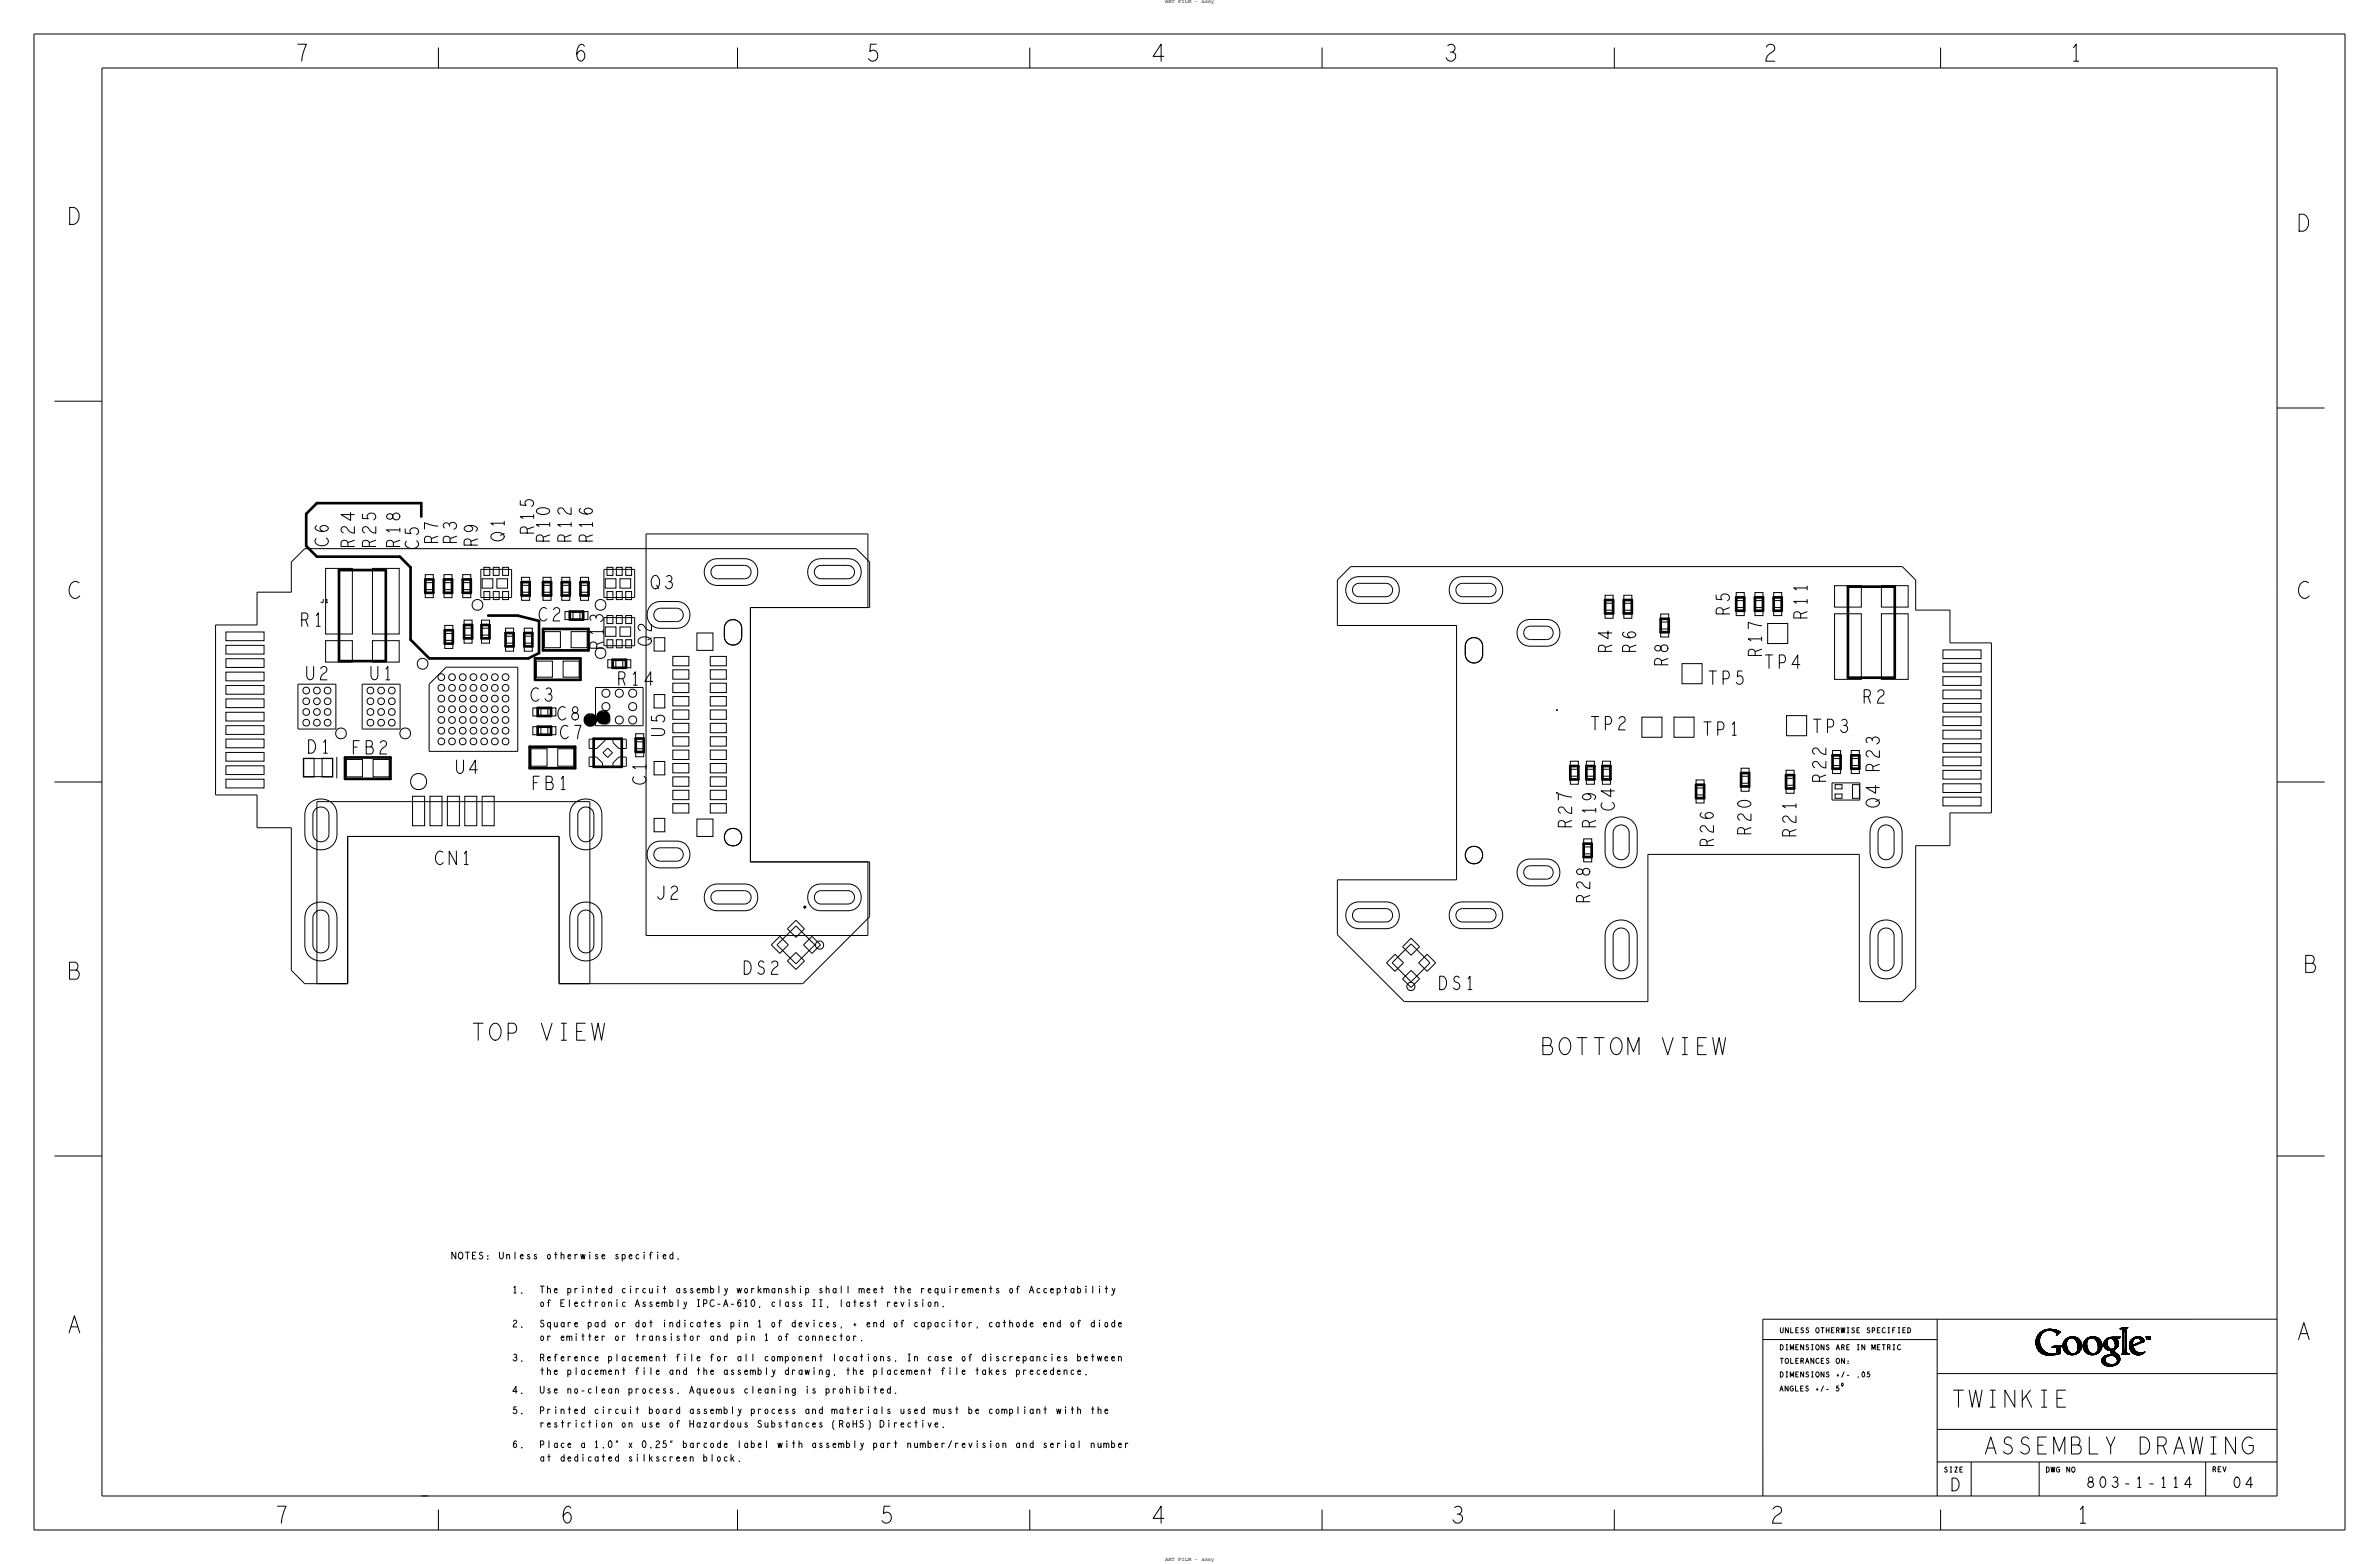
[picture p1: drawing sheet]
<svg xmlns="http://www.w3.org/2000/svg" width="889mm" height="584mm" viewBox="0 0 889 584" stroke-linecap="round" stroke-linejoin="round" font-family="sans-serif">
<defs><g id="words">
<g font-size="6.3">
<text x="539.8" y="22.9">3</text>
<text x="773.4" y="22.9">1</text>
<text x="25.4" y="497.8">A</text>
<text x="858.5" y="500.4">A</text>
<text x="542.3" y="569">3</text>
<text x="776" y="569">1</text>
</g>
<g font-size="5">
<text x="170.6" y="203.2" transform="rotate(-90 170.6 203.2)">R3</text>
<text x="188.4" y="202.2" transform="rotate(-90 188.4 202.2)">Q1</text>
<text x="199.4" y="199.7" transform="rotate(-90 199.4 199.7)">R15</text>
<text x="205.4" y="202.7" transform="rotate(-90 205.4 202.7)">R10</text>
<text x="213.4" y="202.7" transform="rotate(-90 213.4 202.7)">R12</text>
<text x="221.4" y="202.7" transform="rotate(-90 221.4 202.7)">R16</text>
<text x="149.4" y="204.7" transform="rotate(-90 149.4 204.7)">R18</text>
<text x="243.2" y="219.9">Q3</text>
<text x="112.2" y="233.9">R1</text>
<text x="675.3" y="231.4" transform="rotate(-90 675.3 231.4)">R11</text>
<text x="225.4" y="242.7" transform="rotate(-90 225.4 242.7)">R13</text>
<text x="658.3" y="245.4" transform="rotate(-90 658.3 245.4)">R17</text>
<text x="230.6" y="255.9">R14</text>
<text x="702.3" y="288.4" transform="rotate(-90 702.3 288.4)">R23</text>
<text x="198.6" y="294.9">FB1</text>
<text x="596.3" y="309.4" transform="rotate(-90 596.3 309.4)">R19</text>
<text x="671.1" y="312.8" transform="rotate(-90 671.1 312.8)">R21</text>
</g>
<text font-size="4" x="779.8" y="555.6">803-1-114</text>
<g font-size="2.5">
<text x="186.6" y="470.3">Unless</text>
<text x="204.5" y="470.3">otherwise</text>
<text x="230.1" y="470.3">specified.</text>
<text x="191.5" y="483">1.</text>
<text x="201.8" y="483">The</text>
<text x="212.1" y="483">printed</text>
<text x="232.7" y="483">circuit</text>
<text x="253.3" y="483">assembly</text>
<text x="276.5" y="483">workmanship</text>
<text x="307.4" y="483">shall</text>
<text x="322.8" y="483">meet</text>
<text x="335.7" y="483">the</text>
<text x="346" y="483">requirements</text>
<text x="387.2" y="483">Acceptability</text>
<text x="201.6" y="488">of</text>
<text x="209.4" y="488">Electronic</text>
<text x="237.7" y="488">Assembly</text>
<text x="260.9" y="488">IPC-A-610,</text>
<text x="289.2" y="488">class</text>
<text x="304.7" y="488">II,</text>
<text x="315" y="488">latest</text>
<text x="333" y="488">revision.</text>
<text x="201.8" y="495.7">Square</text>
<text x="219.8" y="495.7">pad</text>
<text x="230.1" y="495.7">or</text>
<text x="237.8" y="495.7">dot</text>
<text x="248.2" y="495.7">indicates</text>
<text x="273.9" y="495.7">pin</text>
<text x="297.1" y="495.7">devices,</text>
<text x="325.4" y="495.7">end</text>
<text x="343.4" y="495.7">capacitor,</text>
<text x="371.8" y="495.7">cathode</text>
<text x="392.4" y="495.7">end</text>
<text x="410.4" y="495.7">diode</text>
<text x="201.6" y="500.7">or</text>
<text x="209.4" y="500.7">emitter</text>
<text x="230" y="500.7">or</text>
<text x="237.7" y="500.7">transistor</text>
<text x="266" y="500.7">and</text>
<text x="276.3" y="500.7">pin</text>
<text x="299.5" y="500.7">connector.</text>
<text x="191.5" y="508.4">3.</text>
<text x="201.8" y="508.4">Reference</text>
<text x="227.5" y="508.4">placement</text>
<text x="253.3" y="508.4">file</text>
<text x="266.2" y="508.4">for</text>
<text x="286.8" y="508.4">component</text>
<text x="312.5" y="508.4">locations.</text>
<text x="340.9" y="508.4">In</text>
<text x="348.6" y="508.4">case</text>
<text x="369.2" y="508.4">discrepancies</text>
<text x="405.3" y="508.4">between</text>
<text x="201.6" y="513.4">the</text>
<text x="212" y="513.4">placement</text>
<text x="237.7" y="513.4">file</text>
<text x="250.6" y="513.4">and</text>
<text x="260.9" y="513.4">the</text>
<text x="271.2" y="513.4">assembly</text>
<text x="294.4" y="513.4">drawing,</text>
<text x="317.5" y="513.4">the</text>
<text x="327.9" y="513.4">placement</text>
<text x="353.6" y="513.4">file</text>
<text x="366.5" y="513.4">takes</text>
<text x="381.9" y="513.4">precedence.</text>
<text x="201.8" y="520.4">Use</text>
<text x="212.1" y="520.4">no-clean</text>
<text x="235.3" y="520.4">process.</text>
<text x="258.5" y="520.4">Aqueous</text>
<text x="279.1" y="520.4">cleaning</text>
<text x="310" y="520.4">prohibited.</text>
<text x="201.6" y="533.1">restriction</text>
<text x="201.8" y="528">Printed</text>
<text x="222.4" y="528">circuit</text>
<text x="232.6" y="533.1">on</text>
<text x="240.3" y="533.1">use</text>
<text x="243" y="528">board</text>
<text x="250.6" y="533.1">of</text>
<text x="258.3" y="533.1">Hazardous</text>
<text x="258.5" y="528">assembly</text>
<text x="281.6" y="528">process</text>
<text x="284.1" y="533.1">Substances</text>
<text x="302.2" y="528">and</text>
<text x="312.5" y="528">materials</text>
<text x="330.4" y="533.1">Directive.</text>
<text x="338.3" y="528">used</text>
<text x="351.2" y="528">must</text>
<text x="371.8" y="528">compliant</text>
<text x="397.5" y="528">with</text>
<text x="410.4" y="528">the</text>
<text x="201.6" y="545.8">at</text>
<text x="201.8" y="540.7">Place</text>
<text x="209.3" y="545.8">dedicated</text>
<text x="217.2" y="540.7">a</text>
<text x="234.9" y="545.8">silkscreen</text>
<text x="235.3" y="540.7">x</text>
<text x="255.9" y="540.7">barcode</text>
<text x="263.1" y="545.8">block.</text>
<text x="276.5" y="540.7">label</text>
<text x="291.9" y="540.7">with</text>
<text x="304.8" y="540.7">assembly</text>
<text x="328" y="540.7">part</text>
<text x="340.9" y="540.7">number/revision</text>
<text x="382.1" y="540.7">and</text>
<text x="392.4" y="540.7">serial</text>
<text x="410.4" y="540.7">number</text>
</g>
<g font-size="2.1">
<text x="435.4" y="1.2">ART FILM - assy</text>
<text x="435.4" y="583">ART FILM - assy</text>
</g>
<g font-size="1.9">
<text x="686.1" y="509.3">ON:</text>
<text x="686.2" y="504.2">ARE</text>
<text x="686.1" y="514.3">+/-</text>
<text x="678.2" y="519.6">+/-</text>
<text x="826.8" y="549.8">REV</text>
</g>
<text font-size="1.6" x="687.9" y="517.7">o</text>
</g></defs>
<!-- layer: Components -->
<g fill="none" stroke="#000" stroke-width=".37">
<path d="M12.7 12.7v558.8zM12.7 12.7h863.6zM163.8 17.8v7.6zM275.6 17.8v7.6zM384.8 17.8v7.6zM494 17.8v7.6zM603.3 17.8v7.6zM725.2 17.8v7.6zM876.3 12.7v558.8zM38.1 25.4h71.1zM38.1 25.4v134.6zM109.2 25.4h515.6z"/>
<path d="M624.8 25.4h226.1zM850.9 25.4v193zM20.3 149.9h17.8zM850.9 152.4h17.8zM38.1 160v170.2zM850.9 218.4v96.6zM20.3 292.1h17.8zM850.9 292.1h17.8zM850.9 315v243.8zM38.1 330.2v172.7zM20.3 431.8h17.8zM850.9 431.8h17.8z"/>
<path d="M658.8 492.8h192.1zM658.8 492.8v66zM723.9 492.8v66zM761.1 499.9h1zM761.1 499.6l-.2 .9zM761.1 499.6h1.2zM761.2 499.6h1.1zM761.2 499.6l-.2 .4zM761.2 499.9h.9zM761.2 499.6h1zM761.2 499.6l-.1 .4zM761.2 499.5h1.1z"/>
<path d="M761.2 499.7h1zM761.3 499.5h1zM761.3 499.2h1.1zM761.3 499.2l-.1 .4zM761.4 499.3h.9zM761.4 499.3h1zM761.4 499.3l-.2 .2zM761.5 499.2h.9zM761.6 499.1h.7zM761.6 498.7h1.1zM761.6 498.8h1zM761.6 498.7l-.5 .9z"/>
<path d="M761.6 498.8l-.3 .4zM761.6 498.7h1zM761.6 498.8l-.2 .5zM761.7 498.7h.1M761.7 498.7h.9zM761.7 498.8h.8zM761.7 498.8l-.3 .5zM761.7 498.9h.8zM761.7 498.6h1zM761.7 498.6l-.1 .1zM762 498.5h.7zM762.1 498.4h.6z"/>
<path d="M762.2 498l.8-.6zM762.2 498h1zM762.2 498h.9zM762.2 498l-.6 .7zM762.2 498l.6-.5zM762.2 498l-.5 .6zM762.3 498.2h.6zM762.3 498.1h.7zM762.3 499.6l-.2 .4zM762.3 498.1l-.5 .5zM762.3 498l.5-.5zM762.3 498h.9z"/>
<path d="M762.3 497.9l.5-.4zM762.3 497.9h.9zM762.4 499.2l-.1 .4zM762.4 499.2l-.2 .8zM762.5 497.9l.3-.3zM762.5 497.9h.7zM762.6 498.7l-.3 .5zM762.6 498.7h.1M762.7 498.6l-.3 .6zM762.8 497.5h.9zM762.8 497.6h.6zM762.8 497.6h.7z"/>
<path d="M762.8 497.5l.2-.1zM762.9 497.5h.8zM763 497.4l.9-.5zM763 497.4h1zM763 497.4h.8zM763 497.4h.9zM763 497.4l.3-.2zM763.1 497.3l.2-.1zM763.1 497.3h.9zM763.1 497.9l-.5 .6zM763.1 497.9l.6-.4zM763.2 497.3l.1-.1z"/>
<path d="M763.2 497.3h.8zM763.2 498l-.5 .6zM763.2 498l.5-.5zM763.2 497.3h.1M763.3 497.2h.9zM763.3 497.2h1.1zM763.3 497.3h.8zM763.3 497.2l.5-.2zM763.6 497.1h.8zM763.7 497.5l.3-.2zM763.7 497h.9zM763.7 497h1z"/>
<path d="M763.7 497h.1M763.7 497h1.4zM763.7 497.5l.7-.3zM763.9 496.9h1.9zM763.9 496.9l1-.3zM763.9 496.9h4.6zM763.9 496.9h1.2zM763.9 496.9h1.3zM764 497.3l.3-.2zM764 496.9l.3-.1zM764 496.9h4.4zM764.1 496.8h4.2z"/>
<path d="M764.1 496.8h.2zM764.2 496.8h4.1zM764.3 496.8h3.9zM764.3 496.8l.6-.2zM764.3 497.1l.7-.2zM764.3 496.7h3.9zM764.4 497.2l.7-.2zM764.5 496.7h3.4zM764.6 496.7h3.1zM764.7 496.7h2.8zM764.8 496.7h2.4zM764.9 496.6l1.2-.1z"/>
<path d="M764.9 496.6h2zM765.1 496.9h.7zM765.1 497l.7-.1zM765.3 496.6l.8-.1zM765.3 496.6h1.4zM765.7 496.6h.8zM765.7 496.6l.4-.1zM765.8 496.9l1.1 .1zM765.8 496.9h2.7zM765.8 496.8l1.1 .2zM766 496.5h.1M766.1 496.5l2.1 .2z"/>
<path d="M766.1 496.5l.8 .1zM766.6 496.9h1.9zM766.9 497l.8 .4zM766.9 496.6l.6 .1zM766.9 496.6l.8 .1zM766.9 496.6l1 .1zM766.9 497h2zM766.9 497h1.7zM766.9 497l.4 .1zM767.2 497.1h1.7zM767.3 497.2h2zM767.3 497.2h1.7z"/>
<path d="M767.3 497.2h1.8zM767.3 497.2h1.9zM767.3 497.1h1.7zM767.3 497.1l.4 .2zM767.6 497.3h1.7zM767.7 497.4l.6 .4zM767.7 497.4h1.9zM767.7 497.3h1.6zM767.7 497.3l.3 .2zM767.9 497.4h1.7zM768 497.5h1.9zM768 497.5h1.8z"/>
<path d="M768 497.5h1.7zM768 497.5l.3 .2zM768.1 497.6h1.7zM768.2 496.8l.3 .1zM768.2 496.7l1.1 .5zM768.2 497.6h1.5zM768.3 497.8l.5 .4zM768.3 497.8h1.4zM768.3 497.7h1.4zM768.3 497.8l.4 .4zM768.4 497.7l.4 .4zM768.4 498.7l.4-.1z"/>
<path d="M768.5 498.6h.2zM768.5 496.9l.4 .2zM768.5 497.8h1zM768.5 498.6h.1M768.5 498.6h.3zM768.6 498.5h.2zM768.6 497.9h.8zM768.7 498.5h.1M768.7 498.2l-.3 .5zM768.8 498.2l-.4 .5zM768.8 498.2l-.3 .4zM768.8 498.2h.4z"/>
<path d="M768.8 498.1h.4zM768.8 498.3h.2zM768.8 498.5l.4-.4zM768.8 498.2l-.2 .3zM768.8 498.6l1.1-1.1zM768.8 498.3h.1M768.9 497.1h.1M768.9 497.1l.1 .1zM768.9 497.1l.2 .1zM768.9 497l.3 .2zM768.9 498.2l-.2 .3zM769.2 498.1l-.4 .4z"/>
<path d="M769.2 498.1l.4-.4zM769.3 497.2l.6 .3zM769.3 497.3l.2 .1zM769.6 497.4l.1 .1zM769.6 497.4l.2 .1zM769.6 497.7l.2-.1zM769.7 497.7l.1-.1zM769.7 497.8l.1-.2zM772.4 499.9l.6-.3zM772.4 499.9h.9zM772.5 500h.5zM772.5 499.9l.3-.2z"/>
<path d="M772.5 499.9h.8zM772.6 499.9l.2-.1zM772.6 499.9h.7zM772.7 499.9h.5zM772.7 499.9h.1M772.8 499.8h.7zM772.8 499.7h.1M772.8 499.7h1zM772.8 499.8h.6zM772.9 499.7h1.3zM772.9 499.7h.9zM772.9 499.7l.2-.1z"/>
<path d="M773 499.7h3zM773 500l.2-.1zM773 499.6h2.9zM773 499.6l.7-.2zM773.1 500l.2-.1zM773.2 499.6l.5-.2zM773.2 499.6h2.6zM773.3 499.8h.1M773.3 499.6l.4-.2zM773.3 499.6h2.4zM773.3 499.8l.3-.1zM773.3 499.9l.3-.1z"/>
<path d="M773.4 499.5l.3-.1zM773.4 499.5h2.2zM773.5 499.5h2zM773.6 499.8l.2-.1zM773.6 499.7h.2zM773.7 499.4l.8-.1zM773.7 499.4h1.6zM773.8 499.4h1.5zM773.8 499.7h.4zM774.1 499.4h.8zM774.1 499.4l.4-.1zM774.2 499.7l.6 .1z"/>
<path d="M774.2 499.7h1.9zM774.2 499.6l.6 .2zM774.4 499.3h.3zM774.5 499.3h.1M774.5 499.3l.8 .1zM774.5 499.3l.4 .1zM774.5 499.7h1.6zM774.7 499.7h1.4zM774.8 499.8h1.5zM774.8 499.8h1.3zM774.8 499.8l.5 .3zM774.8 499.8l.2 .1z"/>
<path d="M774.9 499.8h1.4zM775 499.9h1.5zM775 499.9h1.3zM775 499.9h1.4zM775 499.9l.3 .1zM775.2 499.9h1.3zM775.2 500h1.3zM775.3 499.4l.6 .2zM775.9 499.6l.6 .3zM775.9 499.6h.1M776.1 499.7l.2 .1zM776.3 499.8h.1"/>
<path d="M776.5 500l.2 .1zM776.5 499.9l.5 .4zM776.5 499.9l.2 .2zM779.9 500h.1M779.9 500h.8zM780 499.9l.6-.3zM780 499.9h.9zM780 499.9h.7zM780.1 499.9h.1M780.1 499.9h.8zM780.2 499.9h.7zM780.2 499.9l.2-.1z"/>
<path d="M780.2 499.8h.8zM780.3 499.7h1.1zM780.4 499.8h.6zM780.4 499.8h.7zM780.4 499.7h.1M780.4 499.7h1zM780.4 499.7h1.3zM780.4 499.7l.2-.1zM780.6 499.7h2.9zM780.6 499.6h2.9zM780.6 499.6l.7-.2zM780.7 499.9h.1"/>
<path d="M780.7 499.6l.6-.2zM780.7 499.6h2.7zM780.7 500l.3-.2zM780.8 499.9l.2-.1zM780.9 499.6l.4-.2zM780.9 499.6h2.4zM781 499.5l.3-.1zM781 499.5h2.2zM781 499.8l.4-.1zM781.1 499.5h2zM781.3 499.4h1.5zM781.3 499.4l.8-.1z"/>
<path d="M781.4 499.7h.3zM781.7 499.4h.8zM781.7 499.4l.4-.1zM781.7 499.7h2zM781.7 499.7l.7 .1zM781.8 499.6l.6 .2zM781.9 499.3h.4zM782 499.3h.1M782 499.3h.2zM782.1 499.3l.7 .1zM782.1 499.3h.1M782.1 499.3l.4 .1z"/>
<path d="M782.1 499.7h1.6zM782.3 499.7h1.4zM782.4 499.8l.5 .3zM782.4 499.8l.4 .3zM782.4 499.8h1.5zM782.4 499.8h1.3zM782.4 499.8l.2 .1zM782.5 499.8h1.4zM782.6 499.9h1.5zM782.6 499.9h1.4zM782.6 499.9h1.3zM782.6 499.9l.3 .1z"/>
<path d="M782.7 499.9h1.4zM782.8 500h1.3zM782.8 499.4l.7 .2zM783.5 499.6l.2 .1zM783.5 499.6l.6 .3zM783.6 499.7l.2 .1zM783.9 499.8h.1M784.1 500l.1 .1zM784.1 499.9l.1 .2zM784.1 499.9l.5 .4zM787.6 500h.5zM787.6 499.9h.6z"/>
<path d="M787.6 499.9h.1M787.6 499.9h.8zM787.7 499.9h.7zM787.7 499.9l.2-.1zM787.7 499.9h1zM787.8 499.9h3.8zM787.9 499.8l.9-.3zM787.9 499.8h4zM787.9 499.8h3.9zM788 499.8l.8-.2zM788 499.8h3.9zM788.1 500l.3-.1z"/>
<path d="M788.1 499.7l.7-.1zM788.1 499.7h3.8zM788.2 499.7l.6-.1zM788.2 499.7h3.7zM788.4 499.9h.3zM788.5 499.7h3.4zM788.5 499.7l.3-.1zM788.7 499.9h2.9zM788.7 499.9h.2zM788.7 499.9l.4 .1zM788.8 499.5h.8zM788.8 499.5h3.5z"/>
<path d="M788.8 499.6h3.4zM788.8 499.6h3.2zM788.8 499.6h3.3zM788.9 499.9h2.7zM788.9 499.9h1.8zM789 499.9h1.6zM789.1 500l.4 .2zM789.1 500h1.5zM789.1 499.9l.4 .2zM789.2 499.5h3.1zM789.2 499.5h.4zM789.6 499.5h2.8z"/>
<path d="M789.6 499.5h2.7zM790.6 500l.4 .3zM790.7 499.9h.1M790.7 500l.3 .2zM790.7 499.9h.9zM791.6 499.9h.1M791.6 499.9l.8-.4zM791.6 499.9l.3-.1zM791.8 499.7h.1M791.9 499.7l.2-.1zM791.9 499.8l.3-.2zM791.9 499.8l.4-.3z"/>
<path d="M792.2 496.4h1zM792.2 496.4l1-.5zM792.3 496.3l.9-.4zM792.3 499.5h.1M792.3 496.3h1zM792.3 496.3h2.3zM792.3 496.3h.1M792.4 496.3h2.3zM792.4 496.3h2.2zM792.4 496.3l.3-.2zM792.5 496.3l.2-.2zM792.5 496.3h2.2z"/>
<path d="M792.6 496.2h.1M792.6 496.2h2zM792.7 496.1h2.1zM792.7 496.2h2zM792.7 496.1l.3-.1zM792.9 496.1h1.9zM793 496h2zM793 496h1.8zM793 496h1.9zM793 496l.2-.1zM793.1 495.9h1.9zM793.2 495.9h2z"/>
<path d="M793.2 495.9h1.9zM793.2 495.9h1.8zM793.2 496.4v8.8zM793.3 496.8h1.3zM793.3 496.3h1.4zM793.3 496.3v8.9zM793.3 496.5h1.3zM793.3 496.4h1.3zM793.3 496.3h.1M793.3 496.7h1.2zM793.3 496.5v.3zM793.3 496.6h1.2z"/>
<path d="M793.9 497.5h.7zM793.9 496.7h.7zM793.9 496.7v.8zM794.6 496.8v8zM794.6 496.7v.8zM794.6 496.5l-.1 .2zM794.6 496.5v.3zM794.6 496.5h.1M794.6 496.3h.1M794.7 496.3l-.1 .2zM794.8 496.1l.2-.2zM794.8 496.1l-.2 .2z"/>
<path d="M794.8 496.1h.1M794.8 496.1l-.1 .2zM794.8 496.1l.2-.1zM795.1 495.9h.1M795 496l-.2 .1zM795 495.9h.1M795 496h.1M795.2 495.9h.1M797 499.9h.8zM797.1 500h.5zM797.1 500l.2-.1zM797.2 499.9h.6z"/>
<path d="M797.2 499.8h.9zM797.2 499.8h.1M797.3 499.9h.5zM797.3 499.8l.5-.3zM797.3 499.8h.9zM797.3 499.8h.8zM797.3 499.8h1zM797.4 499.7h.9zM797.4 499.7h1.2zM797.4 499.7h1.1zM797.4 499.7h3zM797.5 499.8l.3-.2z"/>
<path d="M797.5 499.7h2.8zM797.6 499.7h2.7zM797.7 499.7h2.5zM797.7 499.6h2.5zM797.8 499.9l.2-.1zM797.8 499.9l.3-.1zM797.8 499.5l.6-.2zM797.8 499.5l.6-.1zM797.8 499.5h2.2zM797.8 499.6h2.2zM797.9 499.5h2.1zM798 499.5l.4-.1z"/>
<path d="M798.1 499.8h.2zM798.1 499.8l.2-.1zM798.1 499.5h1.7zM798.1 499.8h.1M798.2 499.4h1.5zM798.3 499.8l.3-.1zM798.3 499.7h.3zM798.3 499.4h1.3zM798.4 499.3h.6zM798.4 499.4l.6-.1zM798.4 499.4h1.1zM798.5 499.3h1z"/>
<path d="M798.5 499.4l.5-.1zM798.7 499.8h.1M798.6 499.7h1.8zM798.6 499.7h.2zM798.7 499.8h.3zM798.8 499.7h.2zM798.8 499.7l.2 .1zM798.8 499.3h.3zM799 499.3h.5zM799 499.3h.1M799 499.8l.2 .1zM799 499.7l.2 .1z"/>
<path d="M799.2 499.9l.2 .1zM799.2 499.8h1.2zM799.2 499.9h.2zM799.2 499.8l.2 .1zM799.4 500l.2 .1zM799.4 499.9h1.3zM799.4 499.9h1.1zM799.4 499.9l.2 .2zM799.5 499.3l.5 .2zM799.5 499.4h.2zM799.5 499.4l.3 .1zM800 499.5l.4 .2z"/>
<path d="M800 499.6l.2 .1zM800 499.5l.3 .2zM800.4 499.8l.3 .2zM800.4 499.7l.6 .5zM800.7 500l.2 .1zM801.8 499.4h.1M801.8 499.4h.7zM801.8 499.4h.3zM801.9 499.4h.6zM801.9 499.4h.3zM802.1 499.4v.9zM802.2 499.4h.1"/>
<path d="M802.2 499.4v.9zM802.2 499.4h.3zM802.5 499.4h.1M802.7 499.4h.1M802.7 499.4v.9zM802.8 499.4v.9zM802.8 499.4h.1M802.8 499.4l.3 .9zM802.8 499.4l.3 .8zM803.4 499.4l-.2 .8zM803.4 499.4h.1M803.4 499.4l-.3 .8z"/>
<path d="M803.4 499.4l-.3 .9zM803.4 499.4v.9zM803.5 499.4v.9zM38.1 502.9v55.9zM658.8 500.4h65.1zM723.9 513.1h127zM760.8 501.4l.1 .9zM760.8 501.4h1.4zM760.8 501.5h1.4zM760.8 501.5v.3zM760.8 501.8l.1 .4zM760.8 501.8h1.4z"/>
<path d="M760.9 502.3l.1 .8zM760.9 500.5l-.1 .9zM760.9 500.8h1.2zM760.9 501.4h1.2zM760.9 501.5h1.2zM760.9 502.3h1.4zM760.9 501.7h1.3zM760.9 501.5v.3zM760.9 500.8l-.1 .6zM760.9 502.3l.2 .8zM760.9 500.5h1.3zM760.9 500.5h1.2z"/>
<path d="M760.9 501.9h1.3zM760.9 501.8v.4zM760.9 502.2h1.4zM760.9 502.3l.1 .4zM760.9 500.5v.3zM760.9 500.9v.5zM760.9 500.9h1.2zM760.9 501.7h1.2zM760.9 500.5v.4zM760.9 501.3h1.1zM760.9 501.9h1.2zM761 502.7h1.5z"/>
<path d="M761 501h1zM761 500.7h1zM761 500.6h1zM761 500.4h1.1zM761 502.1h1.2zM761 502.7l.1 .4zM761 500h1.2zM761 502.3h1.3zM761 502.6h1.4zM761 503.1l.4 .8zM761 500l-.1 .5zM761 500.4h1z"/>
<path d="M761 502.8h1.4zM761 502.7l.1 .3zM761.1 503.1l.3 .8zM761.1 500l-.1 .4zM761.1 500.1h1zM761.1 503.1h1.5zM761.1 502.6h1.2zM761.1 502.8h1.3zM761.1 503.1l.2 .4zM761.1 503h1.4zM761.2 503.1h1.4zM761.2 503.1l.1 .4z"/>
<path d="M761.2 503.2h1.4zM761.3 503.5l.1 .4zM761.3 503.5h1.6zM761.3 503.4h1.4zM761.3 503.4h1.3zM761.3 503.5l.2 .3zM761.4 503.6h1.4zM761.4 503.9l.5 .7zM761.4 503.9h1.7zM761.5 503.8h1.5zM761.5 503.9h1.6zM761.5 503.9l.2 .3z"/>
<path d="M761.5 503.8h1.4zM761.6 504h1.5zM761.6 503.9h1.5zM761.6 503.9l.1 .3zM761.7 504.2l.2 .4zM761.7 504.3h1.7zM761.7 504.2h1.6zM761.7 504.2l.3 .4zM761.7 504.1h1.5zM761.7 504.2l.3 .3zM761.8 504.3h1.6zM761.9 504.4h1.5z"/>
<path d="M761.9 504.6l.7 .7zM761.9 504.6h1.9zM762 504.5h1.6zM762 504.6h1.7zM762 504.6h1.8zM762 504.6l.2 .2zM762 504.5h1.5zM762 504.7h1.8zM762 504.7l.2 .1zM762.1 500.9v.6zM762.1 504.7l.2 .1zM762.1 504.7h1.7z"/>
<path d="M762.1 500.5v.3zM762.1 500.8l.1 1zM762.1 501.4l.1 .4zM762.1 501.8l.2 .5zM762.1 500v.5zM762.2 500l-.1 .8zM762.2 501.8l.3 .9zM762.2 504.9h1.9zM762.2 504.8h1.7zM762.2 504.8l.4 .4zM762.3 502.3l.1 .4zM762.3 504.8l.4 .4z"/>
<path d="M762.4 502.7l.2 .4zM762.4 504.9h1.7zM762.5 502.7l.4 .8zM762.5 505h1.6zM762.6 503.1l.2 .5zM762.6 505.3l.9 .5zM762.6 505.3h2.2zM762.6 505.2h2zM762.7 505.2h1.6zM762.7 505.2h1.8zM762.7 505.3h2.1zM762.7 505.3h.1"/>
<path d="M762.8 505.3h2zM762.8 505.4h2.1zM762.8 503.6l.3 .3zM762.8 505.3l.5 .3zM762.9 503.5l.5 .7zM762.9 503.5l.5 .8zM763.1 503.9l.2 .4zM763.1 505.4h1.8zM763.3 505.6h2.5zM763.3 505.5h1.9zM763.3 505.6h2zM763.3 505.6l.2 .1z"/>
<path d="M763.3 504.3l.5 .4zM763.4 504.2l.7 .6zM763.4 504.3l.7 .6zM763.4 505.7h2.4zM763.5 505.7h2.5zM763.5 505.7h2.8zM763.5 505.8h3.4zM763.5 505.8h5.5zM763.5 505.8l1.1 .3zM763.6 505.8h5.3zM763.6 505.8l.6 .2zM763.7 505.8h5z"/>
<path d="M763.7 505.8l.5 .2zM763.8 504.7l.3 .2zM763.8 505.8h4.8zM763.8 505.8l.4 .2zM763.9 505.8h4.5zM764 505.9h.2zM764 505.9h4.3zM764.1 504.9l.6 .4zM764.1 504.8l.8 .5zM764.1 504.9l.8 .5zM764.2 506h3.8zM764.2 505.9h3.8z"/>
<path d="M764.2 506l.4 .1zM764.3 506h3.4zM764.4 506h3zM764.5 506.1h2.6zM764.6 506.1l1.2 .2zM764.6 506.1l1.2 .1zM764.6 506.1h2.4zM764.8 505.3h.1M764.9 505.4l.9 .2zM764.9 505.4l.9 .3zM764.9 505.3l.9 .3zM764.9 506.1h1.8z"/>
<path d="M764.9 506.1l.9 .1zM765.3 506.1h1.1zM765.3 506.1l.5 .1zM765.5 506.2h.6zM765.8 506.3l2.2-.3zM765.8 506.2l2.2-.2zM765.8 505.6l1.1 .1zM765.8 505.6l1.1 .2zM765.8 505.7l1.1 .1zM765.8 506.2l1.2-.1zM766.6 503.3l1-.5zM766.6 503.3l2-.1z"/>
<path d="M766.7 503.3l.9-.5zM766.7 503.3l1.9-.1zM766.8 503.3h.1M766.8 503.3l1.8-.1zM766.8 503.3h.4zM766.9 503.2h1.7zM766.9 503.2h.8zM766.9 505.7l1-.1zM766.9 505.8l1-.2zM766.9 505.8h2.2zM766.9 505.8l1-.1zM766.9 503.2h1.1z"/>
<path d="M766.9 503.2h.5zM766.9 503.2h.1M766.9 503.2h3.1zM767 506.1h.1M767 506.1l.4-.1zM767 506.1l.7-.1zM767 503.1h3zM767 503.2h3zM767 503.2l.6-.3zM767.2 503.1h2.8zM767.3 503.1l.3-.2zM767.3 503.1h2.7z"/>
<path d="M767.4 503.1h2.6zM767.6 502.8h2.8zM767.6 502.9h2.7zM767.6 502.8h2.7zM767.6 502.9h2.6zM767.7 502.9h2.4zM767.8 505.7h1.3zM767.9 505.6l.7-.2zM767.9 505.6h1.7zM767.9 505.7h1.4zM767.9 505.7h1.2zM767.9 505.7l.2-.1z"/>
<path d="M768 506l1.9-.4zM768 505.9l1-.2zM768.1 505.6h1.5zM768.1 505.6h1.8zM768.1 505.6h1.7zM768.1 505.6l.5-.1zM768.3 505.5h1.6zM768.4 505.5h1.5zM768.6 504h1.3zM768.6 504h.4zM768.6 503.7h.4zM768.6 505.4h1.3z"/>
<path d="M768.6 505.3h1.3zM768.6 503.6h.4zM768.6 503.6v.4zM768.6 503.2h1.4zM768.6 503.9h.4zM768.6 503.3h.4zM768.6 503.3v.4zM768.6 503.2v2.2zM768.6 505.5h1.3zM768.6 504.1h1.3zM768.6 504.1v1.3zM768.6 504v1.3z"/>
<path d="M768.6 503.3h1.3zM768.6 503.3h.1M768.6 503.2h1.3zM768.7 503.9h1.1zM768.7 503.4h1.2zM768.8 503.5v.3zM768.8 503.8h.9zM768.8 503.5h.9zM769 503.6v.4zM769 503.3v.4zM769.1 505.7l.5-.1zM769.6 505.6h.1"/>
<path d="M769.6 505.6h.2zM769.8 505.5h.1M769.8 505.6h.1M769.8 505.4h.1M769.9 505.6h.1M769.9 505.5h.1M769.9 504.1v1.3zM769.9 504v1.3zM769.9 503.3l-.1 .6zM769.9 504v1.6zM769.9 505.4h.1M769.9 503.3v.7z"/>
<path d="M769.9 503.1l.3-.2zM769.9 503.3h.1M770 503.2h.1M770 503.1l.3-.2zM770 503.1l.3-.3zM770 503.1h.1M770 503.2l.4-.4zM770.4 502.8l-.4 .3zM770.9 502.7h1.4zM770.9 502.7v.6zM770.9 502.5h1.3zM770.9 502.7h1.3z"/>
<path d="M770.9 502.7v.4zM770.9 503.1h1.4zM770.9 502.1v.6zM770.9 503.3l.2 .6zM770.9 503.3h1.5zM770.9 502.8h1.3zM770.9 502.8l.1 .3zM770.9 503.1l.1 .2zM770.9 502.5v.2zM771 502.1l-.1 .6zM771 502.1h1.2zM771 502.6h1.2z"/>
<path d="M771 503.1h1.3zM771 502.4h1.2zM771 503.3h1.3zM771 503.3h1.4zM771 503.3l.1 .4zM771 502h1.2zM771 502.1l-.1 .4zM771 501.9h1.2zM771 502.8h1.2zM771 502.1h1.1zM771 503.2h1.3zM771 502.1v.4z"/>
<path d="M771 502h.1M771 503h1.2zM771 503.4h1.3zM771 503.4l.1 .3zM771 502h1.1zM771.1 502.4h1zM771.1 502.2h1zM771.1 501.9h1zM771.1 503.7h.1M771.1 503.8h1.4zM771.1 503.9l.3 .6zM771.1 503.9l.2 .6z"/>
<path d="M771.1 503.9h1.5zM771.1 503.4h1.2zM771.1 503.7h1.3zM771.1 501.4l-.2 .7zM771.1 501.5h1.1zM771.1 503.9h1.4zM771.1 503.9l.2 .4zM771.2 501.4l-.2 .7zM771.2 501.4h1zM771.2 501.5h1zM771.2 501.5h.1M771.2 503.9h1.4z"/>
<path d="M771.2 503.6h1.1zM771.2 501.8h.9zM771.2 503.9h1.3zM771.2 503.9l.1 .4zM771.2 501.5h.9zM771.2 501.5l-.1 .5zM771.2 501.6h.9zM771.2 504h1.3zM771.2 504l.2 .3zM771.3 501.4h.9zM771.3 504h1.2zM771.3 504.3h.1"/>
<path d="M771.3 504.3h1.5zM771.3 504.5l.4 .5zM771.3 501.3h.8zM771.3 504.3h1.3zM771.3 504.4h1.5zM771.4 504.5l.4 .5zM771.4 501h.9zM771.4 504.5h1.5zM771.4 504.2h1.2zM771.4 504.4h1.3zM771.4 504.5h1.4zM771.4 501l-.2 .4z"/>
<path d="M771.4 501.1h.8zM771.4 504.4h1.4zM771.4 504.5l.3 .4zM771.4 501l-.1 .4zM771.4 500.8l-.3 .6zM771.4 504.5l.3 .3zM771.5 500.8l-.3 .6zM771.4 501h.1M771.5 500.8l-.1 .2zM771.5 500.8h.9zM771.5 500.9h.8zM771.5 504.5h1.3z"/>
<path d="M771.5 504.5l.2 .3zM771.5 504.6h1.3zM771.5 504.6l.2 .2zM771.6 500.8h.8zM771.6 500.8l.1-.2zM771.6 504.6h1.2zM771.6 500.7h.7zM771.7 504.9h1.4zM771.7 500.6h.8zM771.7 500.6l-.2 .2zM771.7 500.6h.7zM771.7 500.6l.2-.2z"/>
<path d="M771.7 504.8h1.2zM771.7 504.8h.1M771.7 505l.5 .4zM771.7 500.7h.7zM771.7 504.7h1.2zM771.8 505l.4 .4zM771.8 505h1.4zM771.8 504.9h1.3zM771.8 505l.3 .3zM771.8 500.5h.7zM771.9 500.5h.6zM771.9 500.3l-.4 .5z"/>
<path d="M771.9 500.3l.5-.4zM771.9 500.3h.8zM771.9 505h1.3zM771.9 505l.2 .3zM771.9 500.3l-.5 .5zM771.9 500.4l-.2 .2zM771.9 500.4h.7zM771.9 500.4h.8zM772 500.3h.1M772 500.3h.7zM772 505.1h1.2zM772 505.1l.2 .1z"/>
<path d="M772.1 500.3h.6zM772.1 500.2h.8zM772.1 505.3h1.4zM772.1 500.2h.7zM772.1 500.2l.4-.2zM772.1 502.1l.1 .4zM772.1 501.9h.1M772.1 505.2h1.2zM772.1 505.3h.1M772.1 501.5v.4zM772.2 501.9v.6zM772.2 502.5v.2z"/>
<path d="M772.2 501.5h.1M772.2 502.5l.1 .6zM772.2 501.5v.4zM772.2 502.7l.1 .4zM772.2 505.3h1.3zM772.2 501v.4zM772.2 505.4l.6 .4zM772.2 505.4h1.5zM772.2 505.4h1.4zM772.3 500.1h.5zM772.3 505.4h1.3zM772.3 501l-.1 .5z"/>
<path d="M772.3 503.1l.1 .2zM772.3 505.4h1.4zM772.3 505.4l.3 .2zM772.3 503.1l.2 .6zM772.3 503.1l.2 .7zM772.3 503.3l.1 .5zM772.4 500.8l-.1 .2zM772.4 505.5h1.3zM772.4 505.5h.2zM772.4 505.5h.1M772.5 500.5l.2-.2zM772.5 503.8h.1"/>
<path d="M772.5 500.6l-.2 .2zM772.5 503.8l.3 .5zM772.5 503.9l.2 .5zM772.5 505.5h1.2zM772.5 505.5h.1M772.5 505.6h1.5zM772.5 500.6l-.2 .4zM772.5 503.7l.3 .6zM772.6 505.5h1.2zM772.6 505.5l.2 .2zM772.7 505.6h1.3zM772.7 504.4h.1"/>
<path d="M772.7 505.6h1.4zM772.7 505.7h1.6zM772.7 505.7h.1M772.7 505.7h1.9zM772.8 504.3l.3 .6zM772.8 504.5l.2 .4zM772.8 505.7h3.1zM772.8 500.1l.2-.1zM772.8 505.8l.7 .2zM772.8 505.8h3zM772.8 505.7h3zM772.8 500.1l-.1 .2z"/>
<path d="M772.9 500.2l-.4 .4zM772.9 500.2h.1M772.9 500.1h.1M772.9 500.1l.2-.1zM772.9 500.2l.2-.2zM772.9 505.8h2.8zM772.9 505.8l.6 .2zM773 505.8h2.6zM773 505.8l.5 .1zM773.1 504.9h.1M773.1 504.9l.4 .4zM773.1 505l.4 .4z"/>
<path d="M773.1 505.8h2.4zM773.1 505.8l.4 .1zM773.2 505.8h2.2zM773.2 505.8l.3 .1zM773.5 505.3l.2 .2zM773.5 506h1.6zM773.5 506l.8 .1zM773.5 505.3l.5 .3zM773.5 505.9h1.6zM773.7 505.5l.3 .1zM773.8 506h1zM773.8 506h.5z"/>
<path d="M774 505.6l.6 .1zM774.1 506h.4zM774.3 506.1l.8-.1zM774.3 506h.5zM774.6 505.7l.4-.1zM774.6 505.7h.4zM774.6 505.7h1.4zM775 505.6l.3-.1zM775 505.7h1zM775 505.7l.3-.1zM775.1 506l.8-.2zM775.1 506l.8-.3z"/>
<path d="M775.1 505.9l.7-.2zM775.2 505.6h.8zM775.3 500.1h1.4zM775.3 500.1l.4 .4zM775.3 500h1.2zM775.3 505.6h.9zM775.3 505.6h.8zM775.3 505.5h.2zM775.3 505.6l.2-.1zM775.3 500l.3 .3zM775.4 500.1h1.3zM775.5 505.5h.7z"/>
<path d="M775.5 500.3h1.3zM775.5 500.3h1.4zM775.5 505.5l.2-.2zM775.5 505.5h.1M775.5 500.3h1.5zM775.6 500.2h1.2zM775.6 500.3l.1 .2zM775.6 500.4h1.4zM775.6 505.4h.9zM775.6 505.4h.8zM775.6 505.5h.7zM775.6 505.5l.3-.2z"/>
<path d="M775.7 500.5h1.4zM775.7 500.5l.3 .6zM775.7 500.5l.3 .5zM775.7 500.5h1.3zM775.7 505.3l.2-.1zM775.8 500.5l.2 .3zM775.8 505.4h.6zM775.8 500.6h1.3zM775.8 505.7h.1M775.9 505.8l.6-.4zM775.9 505.7l.6-.3zM775.9 500.6h1.2z"/>
<path d="M775.9 500.8h1.4zM775.9 505.2h.8zM775.9 500.8h1.5zM775.9 505.3h.1M775.9 500.8h1.3zM775.9 500.8l.2 .2zM775.9 505.3h.6zM775.9 505.3h.7zM776 500.7h1.2zM776 500.9h1.4zM776 505.7h.1M776 505.6l.2-.1z"/>
<path d="M776 501l.3 .6zM776 501h1.5zM776 500.9h1.3zM776 501.1l.2 .5zM776.1 501h1.3zM776.1 505.1h.6zM776.1 501l.1 .4zM776.1 505h.9zM776.1 501.1h1.4zM776.1 504.9h.9zM776.1 505h.8zM776.1 504.9l-.2 .3z"/>
<path d="M776.1 505l-.1 .3zM776.1 505h.7zM776.2 501.4h1.5zM776.2 501.1h1.2zM776.2 505.5h.1M776.2 505.5l.2-.1zM776.2 501.4h1.4zM776.2 501.4l.1 .2zM776.2 501.6l.2 .7zM776.2 501.3h1.3zM776.3 501.6l.1 .7zM776.3 501.6h1.4z"/>
<path d="M776.3 501.5h1.3zM776.3 504.8h.6zM776.3 501.6h1.3zM776.3 501.7h1.4zM776.3 501.6l.1 .4zM776.4 502h1.4zM776.4 504.8h.5zM776.4 504.5l-.3 .4zM776.4 504.5h1zM776.4 504.4h1zM776.4 501.7h1.3zM776.4 501.9h1.3z"/>
<path d="M776.4 502l.1 .3zM776.4 502.3l.1 .5zM776.4 502.3h1.5zM776.4 502.1h1.4zM776.4 505.4l.3-.2zM776.4 504.6h.8zM776.5 505.4l.5-.4zM776.5 502.2h1.3zM776.5 502.3v.3zM776.5 504.6h.6zM776.5 504.5l-.3 .5zM776.5 502.8v.6z"/>
<path d="M776.5 502.6h1.4zM776.5 502.3h1.3zM776.5 504.4h.8zM776.5 503.9l-.1 .6zM776.5 503.2h1.3zM776.5 502.8l.1 .6zM776.5 503.9h1.2zM776.5 502.8h1.4zM776.5 502.6h1.3zM776.5 502.7h1.4zM776.5 502.6l.1 .2zM776.5 503.9h1.1z"/>
<path d="M776.5 503.9h.1M776.5 503.4v.5zM776.6 503.4h1.2zM776.6 502.8h1.2zM776.6 502.7h1.2zM776.6 503.8h1.1zM776.6 502.9h1.2zM776.6 502.8v.4zM776.6 503.2h1.2zM776.6 503.3h1.2zM776.6 503.2h.1M776.6 504.3h.7z"/>
<path d="M776.6 503.4l-.1 .5zM776.6 504h.9zM776.6 502.5h1.2zM776.6 503.8h1zM776.6 503.9l-.1 .6zM776.6 503.4h1.1zM776.6 503h1.1zM776.6 504h.8zM776.6 503.4v.5zM776.7 500.1l.1 .2zM776.7 503.7h.9zM776.7 503.5h1z"/>
<path d="M776.7 503.1h1zM776.7 505.2h.1M776.7 505.2l.2-.2zM776.7 500.1l.2 .2zM777 500.3l.4 .5zM777 500.4l.1 .2zM777 500.4l.1 .1zM777.1 500.6l.1 .2zM777.1 500.5l.2 .3zM777.3 504.4l-.4 .5zM777.4 500.8l.3 .6zM777.4 500.9l.1 .2z"/>
<path d="M777.4 500.8l.1 .3zM777.4 504.5l-.4 .5zM777.5 501.1l.1 .3zM777.5 501.1l.2 .3zM777.6 503.9l-.3 .5zM777.6 503.9h.1M777.6 503.9l-.2 .5zM777.7 501.4v.2zM777.7 501.4l.1 .6zM777.7 503.9l-.3 .6zM777.7 501.7v.2zM777.7 501.6l.1 .4z"/>
<path d="M777.7 503.3l-.1 .5zM777.8 503.3l-.1 .5zM777.8 503.3l-.1 .6zM777.8 502v.3zM777.8 502.3v.3zM777.8 503.3h.1M777.8 502.8v.4zM777.8 502l.1 .6zM777.8 503.2l-.1 .7zM777.8 502.3l.1 .3zM777.9 502.8l-.1 .4zM777.9 502.6v.2z"/>
<path d="M777.8 502.8h.1M777.9 502.6l-.1 .6zM778.4 502.7l.1 .6zM778.5 502.7h1.3zM778.5 502.7v.4zM778.5 502.7v.6zM778.5 502.5h1.3zM778.5 502.1l-.1 .6zM778.5 503.1h1.4zM778.5 503.3l.1 .6zM778.5 502.5v.2zM778.5 502.8h1.3z"/>
<path d="M778.5 502.8v.3zM778.5 503.1v.2zM778.5 502.1v.6zM778.5 503.3l.2 .6zM778.5 502.1h1.3zM778.5 503.3h1.5zM778.5 502.6h1.2zM778.5 503.1h1.3zM778.5 502.4h1.2zM778.5 503.3h1.4zM778.5 503.3l.1 .4zM778.5 502.1v.4z"/>
<path d="M778.5 502.1h1.2zM778.5 503.2h1.4zM778.5 502h1.2zM778.5 502h1.3zM778.5 501.9h1.3zM778.5 502h.1M778.6 503h1.2zM778.6 502.8h1.1zM778.6 503.4h1.3zM778.6 503.4l.1 .3zM778.6 502h1.1zM778.6 503.8h1.5z"/>
<path d="M778.6 502.4h1.1zM778.6 502.2h1zM778.6 501.9h1.1zM778.6 503.7h.1M778.6 503.9l.3 .6zM778.7 503.9l.2 .6zM778.7 503.9h1.4zM778.7 503.7h1.3zM778.7 503.8h1.4zM778.7 501.4l-.2 .7zM778.7 501.4h1.1zM778.7 501.5h1.1z"/>
<path d="M778.7 503.9l.2 .4zM778.7 503.6h1.2zM778.7 501.5h1zM778.7 501.8h.9zM778.7 501.5h.1M778.8 501.4h1zM778.8 501.5l-.2 .5zM778.8 501.6h.8zM778.8 504h1.3zM778.8 504l.1 .3zM778.8 501.4h.9zM778.9 504.3h1.4z"/>
<path d="M778.9 504.3h.1M778.9 501.3h.8zM778.9 501h1zM778.9 504.5l.4 .5zM778.9 504.5h1.5zM778.9 504.3h1.3zM778.9 504.4h1.4zM779 501l-.2 .4zM779 501l-.3 .4zM779 501.1h.8zM779 504.2h1.2zM779 504.4h1.3z"/>
<path d="M779 504.5h1.3zM779 504.5h1.4zM779 504.5l.3 .4zM779 501.1h.7zM779 501h.9zM779 504.5l.3 .3zM779 500.8v.2zM779 500.8l-.3 .6zM779 500.8h1zM779 500.8h.9zM779 501h.1M779.1 500.9h.7z"/>
<path d="M779.1 500.9h.8zM779.1 500.8h.9zM779.1 504.6h1.3zM779.1 504.6l.2 .2zM779.1 500.8l.2-.2zM779.1 500.8h.8zM779.2 504.6h1.1zM779.2 500.7h.7zM779.3 500.6h.8zM779.3 500.6l-.2 .2zM779.3 504.9h1.4zM779.3 504.8h.1"/>
<path d="M779.3 500.7h.7zM779.3 500.6h.7zM779.3 504.7h1.2zM779.3 504.8h1.2zM779.3 505l.5 .4zM779.3 505h1.5zM779.4 500.5h.7zM779.4 505h1.4zM779.4 505l.3 .3zM779.4 500.3l-.4 .5zM779.4 500.3l.6-.4zM779.5 500.3l-.5 .5z"/>
<path d="M779.5 500.3l.5-.4zM779.5 500.3h.8zM779.5 500.4h.7zM779.5 500.4l-.2 .2zM779.5 500.4h.6zM779.5 500.3l.2-.1zM779.5 505.1h1.2zM779.5 505.1l.2 .1zM779.6 500.3h.1M779.6 500.3h.7zM779.7 505.3h1.4zM779.7 500.2h.6z"/>
<path d="M779.7 500.2h.7zM779.7 500.2l.3-.2zM779.7 505.2h1.2zM779.7 505.3h.1M779.7 502.1v.4zM779.7 501.9h.1M779.7 501.5v.4zM779.8 501.9v.6zM779.8 502.5v.2zM779.8 505.3h1.3zM779.8 505.4l.6 .4zM779.8 500.1h.6z"/>
<path d="M779.8 502.5l.1 .6zM779.8 501.5v.4zM779.8 502.7l.1 .4zM779.8 505.4h1.5zM779.8 501.5h.1M779.8 501l-.1 .4zM779.8 505.4h1.3zM779.8 505.4h1.4zM779.9 503.1v.2zM779.9 505.4h1.4zM779.9 505.4l.2 .2zM779.9 501l-.1 .5z"/>
<path d="M779.9 503.1l.2 .7zM779.9 503.3l.1 .5zM779.9 500.8v.2zM779.9 500h.6zM779.9 500h.7zM779.9 503.1l.2 .6zM779.9 505.5h1.4zM779.9 505.5h.2zM780 505.5h1.3zM780 505.5h.1M780 500.5l.2-.2zM780.1 503.8h.1"/>
<path d="M780.1 505.5h1.2zM780.1 505.5h.1M780.1 500.6l-.2 .2zM780.1 500.6l-.2 .4zM780.1 503.7l.2 .6zM780.1 503.8l.2 .5zM780.1 503.9l.1 .5zM780.1 505.5h1.3zM780.1 505.5l.2 .2zM780.1 505.6h1.5zM780.2 505.6h1.4zM780.3 505.7h1.9z"/>
<path d="M780.3 504.4h.1M780.3 505.6h1.4zM780.3 505.7h1.5zM780.3 505.7h.1M780.3 504.3l.4 .6zM780.3 504.5l.3 .4zM780.3 505.7h3.1zM780.4 505.7h3zM780.4 500.1l.3-.2zM780.4 505.8h3zM780.4 505.8l.7 .2zM780.4 500.1l-.1 .2z"/>
<path d="M780.4 500.2l-.3 .4zM780.4 500.2l.3-.2zM780.5 505.8h2.8zM780.5 505.8l.6 .2zM780.6 505.8h2.6zM780.6 505.8l.5 .1zM780.6 504.9h.1M780.7 504.9l.4 .4zM780.7 505l.3 .4zM780.7 505.8h2.4zM780.7 505.8l.4 .1zM780.8 505.8h2.2z"/>
<path d="M780.8 505.8l.3 .1zM781.1 506h1.6zM781.1 505.3l.5 .3zM781.1 505.3l.2 .2zM781.1 506l.8 .1zM781.1 505.9h1.6zM781.3 505.5l.3 .1zM781.4 506h1zM781.4 506h.5zM781.6 505.6l.6 .1zM781.7 506h.4zM781.9 506.1l.8-.1z"/>
<path d="M781.9 506h.5zM782.2 505.7l.4-.1zM782.2 505.7h.4zM782.2 505.7h1.3zM782.6 505.6l.3-.1zM782.6 505.7l.3-.1zM782.6 505.7h1zM782.6 505.7h.9zM782.7 505.9l.7-.2zM782.7 506l.7-.2zM782.7 506l.7-.3zM782.8 505.6h.8z"/>
<path d="M782.8 500.1l.5 .4zM782.9 500.1h1.4zM782.9 500h1.2zM782.9 505.5l.3-.1zM782.9 505.6h.9zM782.9 505.6h.7zM782.9 505.6l.3-.2zM782.9 500.1l.4 .4zM782.9 500l.3 .3zM782.9 505.6l.3-.1zM783 500.1h1.2zM783 505.5h.7z"/>
<path d="M783.1 500.3h1.4zM783.1 505.5h.6zM783.1 500.3h1.5zM783.1 500.2h1.2zM783.1 500.3h1.3zM783.1 500.3l.2 .2zM783.2 500.4h1.3zM783.2 505.4h.8zM783.2 505.4l.2-.2zM783.2 505.5h.6zM783.2 505.5h.7zM783.2 505.5l.3-.2z"/>
<path d="M783.3 500.5l.3 .6zM783.3 500.5h1.4zM783.3 500.5h1.3zM783.3 500.5l.3 .5zM783.3 500.5l.2 .3zM783.3 505.4h.7zM783.4 500.6h1.3zM783.4 505.4h.6zM783.4 505.7h.1M783.4 505.8l.6-.4zM783.4 505.7l.6-.3zM783.4 505.2l.3-.3z"/>
<path d="M783.4 505.2h.8zM783.5 500.8h1.4zM783.5 500.8l.1 .2zM783.5 500.8h1.5zM783.5 505.3h.6zM783.5 500.7h1.3zM783.5 500.8h1.3zM783.5 500.9h1.4zM783.5 505.7h.1M783.6 501.1l.2 .5zM783.6 500.9h1.3zM783.6 505.6h.1"/>
<path d="M783.6 501l.2 .6zM783.6 501h1.4zM783.6 505.1h.6zM783.6 501l.2 .4zM783.7 501.1h1.3zM783.7 505h.8zM783.7 504.9l-.3 .3zM783.7 504.9h.8zM783.7 505h.7zM783.7 501.4h1.5zM783.7 505.5l.3-.1zM783.7 505l-.2 .3z"/>
<path d="M783.8 501.4h1.3zM783.8 501.4l.1 .2zM783.8 501.4h1.4zM783.8 501.3h1.3zM783.8 501.6l.2 .7zM783.8 501.6h1.5zM783.8 501.5h1.4zM783.9 501.6h1.4zM783.9 504.8h.6zM783.9 501.6h1.3zM783.9 501.6l.1 .4zM783.9 501.7h1.4z"/>
<path d="M783.9 502h1.5zM783.9 504.5l-.2 .4zM784 504.5h1zM784 501.7h1.2zM784 502h1.4zM784 502v.3zM784 504.5h.9zM784 504.5l-.3 .4zM784 502.3h1.4zM784 501.9h1.3zM784 504.4h.9zM784 502.3l.1 .5z"/>
<path d="M784 505.4l.5-.4zM784 502.1h1.3zM784 502.2h1.4zM784 505.4l.2-.2zM784 504.6h.7zM784.1 504.5l-.3 .5zM784.1 502.6h1.4zM784.1 502.2h1.2zM784.1 502.3h1.3zM784.1 502.3v.3zM784.1 504.4h.8zM784.1 502.8v.6z"/>
<path d="M784.1 503.9h1.1zM784.1 502.8h1.4zM784.1 502.6h1.3zM784.1 502.7h1.3zM784.1 502.6v.2zM784.1 503.9l-.1 .6zM784.1 503.9l-.2 .6zM784.1 503.2h1.3zM784.1 503.4h1.3zM784.1 502.3h1.2zM784.1 502.8h1.3zM784.1 503.9h.1"/>
<path d="M784.1 503.8h1.1zM784.1 503.3h1.3zM784.1 503.2h.1M784.1 503.4v.5zM784.2 504h.9zM784.2 502.5h1.1zM784.2 502.8h1.2zM784.2 502.7h1.2zM784.2 502.9h1.2zM784.2 503.2h1.2zM784.2 502.8v.4zM784.2 503.3h1.2z"/>
<path d="M784.2 504.3h.7zM784.2 503.9l-.2 .6zM784.2 503.8h1zM784.2 503.3h1.1zM784.2 503.4h1.1zM784.2 503h1.1zM784.2 504h.8zM784.2 505.2l.2-.2zM784.2 503.4v.5zM784.2 500.1h.1M784.2 500.1l.3 .2zM784.2 503.7h.9z"/>
<path d="M784.2 503.5h1zM784.2 503.1h1.1zM784.2 505.2l.3-.2zM784.3 500.1l.2 .2zM784.5 500.4l.2 .2zM784.5 500.4l.2 .1zM784.6 500.3l.4 .5zM784.7 500.6l.1 .2zM784.7 500.5l.2 .3zM784.9 504.4l-.4 .5zM784.9 500.9l.1 .2zM785 500.8l.2 .6z"/>
<path d="M785 500.8v.3zM785 504.5l-.5 .5zM785 501.1l.1 .3zM785 501.1l.2 .3zM785.1 503.9l-.2 .5zM785.2 503.9l-.3 .5zM785.2 501.4l.1 .2zM785.2 503.9h.1M785.2 501.4l.2 .6zM785.2 501.7l.1 .2zM785.2 503.9l-.2 .6zM785.3 501.6l.1 .4z"/>
<path d="M785.3 503.3l-.1 .5zM785.4 502v.3zM785.4 503.3l-.2 .6zM785.4 502l.1 .6zM785.4 503.2l-.2 .7zM785.4 502.3v.3zM785.4 502.8v.4zM785.4 503.3h.1M785.4 508.3l.1 .4zM785.4 502.3l.1 .3zM785.4 502.8h.1M785.4 508.3h1.2z"/>
<path d="M785.4 508.3h1.3zM785.5 508.7l.1 .3zM785.5 507.9l-.1 .4zM785.5 502.6l-.1 .6zM785.5 507.9h1.1zM785.5 508.7h1.3zM785.5 508.2h1.1zM785.5 508v.2zM785.5 508.3h1.1zM785.5 508.3h.1M785.5 508.3v.3zM785.5 508h1.1z"/>
<path d="M785.5 502.6l-.1 .2zM785.5 508.4h1.1zM785.5 508.6h1.3zM785.5 508.7h.1M785.5 508.6h1.2zM785.5 508.7l.2 .3zM785.6 507.6l-.1 .3zM785.6 507.6h1.1zM785.6 508.6h1zM785.6 508.7h1.2zM785.6 507.6h1zM785.6 509l.2 .4z"/>
<path d="M785.6 509h1.4zM785.6 509h1.5zM785.6 507.8h.9zM785.6 508.9h1.3zM785.6 507.5h1zM785.6 507.5h1.1zM785.6 507.6h.1M785.7 507.7h.9zM785.7 508.9h1.1zM785.7 509h1.4zM785.7 509l.1 .2zM785.7 507.5h.9z"/>
<path d="M785.7 509h1.3zM785.7 509.1h1.3zM785.7 509.1h.1M785.8 507.2l-.2 .4zM785.8 507.4h.8zM785.8 509.1h1.2zM785.8 507.2h1zM785.8 509.2h1.4zM785.8 509.2h.1M785.8 507.2l-.2 .3zM785.8 509.2h1.5zM785.8 507.3h.9z"/>
<path d="M785.8 509.2h1.3zM785.8 507.3l-.1 .2zM785.8 507.1h1.1zM785.8 507.1h1zM785.8 509.4h1.7zM785.8 509.3h1.5zM785.8 509.3h1.6zM785.8 509.4l.4 .3zM785.8 509.4l.4 .2zM785.8 507.2h.1M785.9 509.3h1.4zM785.9 509.3h1.5z"/>
<path d="M785.9 509.4h1.6zM785.9 509.4h.1M785.9 509.5h1.8zM786 507.1h.8zM786 509.4h1.5zM786 509.4l.2 .2zM786.1 506.9l-.3 .3zM786.1 506.9h1zM786.1 506.9l.4-.4zM786.1 506.9l.4-.3zM786.1 509.5h1.6zM786.1 507h.8z"/>
<path d="M786.1 506.9h.9zM786.1 506.9l.3-.2zM786.1 506.9l-.2 .3zM786.1 509.6h2zM786.1 502.2l.1 .4zM786.1 502.2l.1 .3zM786.1 502.2h1.3zM786.1 509.5h1.7zM786.1 509.6h.1M786.2 509.7l.4 .2zM786.2 509.6l.4 .3zM786.2 501.8h1.2z"/>
<path d="M786.2 502.6l.1 .4zM786.2 502.5l.1 .5zM786.2 502.5h1.3zM786.2 502.1h1.2zM786.2 502.2h1.2zM786.2 502.2v.3zM786.2 509.6h2.1zM786.2 509.6h2zM786.2 509.6h1.9zM786.2 501.6l-.1 .6zM786.2 501.6h1.2zM786.2 501.7h1.1z"/>
<path d="M786.2 501.9h1.1zM786.2 501.8h1.1zM786.2 501.8h.1M786.2 502.6h1.3zM786.2 502.6l.1 .3zM786.2 501.8v.3zM786.2 501.6h1.1zM786.2 502.5h1.2zM786.2 506.8h.9zM786.2 509.7h2.1zM786.3 501.5h1zM786.3 509.7h2.3z"/>
<path d="M786.3 502.1h1zM786.3 501.9h1zM786.3 502.3h1zM786.3 501.8h1zM786.3 502.6h1.2zM786.3 502.6l.1 .3zM786.3 506.8h.8zM786.3 509.7h2.1zM786.3 509.7h.1M786.2 501.6h.1M786.3 501.5l-.1 .1zM786.3 501.6h1z"/>
<path d="M786.3 503h1.4zM786.3 502.4h1.1zM786.3 502.9h1.4zM786.3 503l.2 .3zM786.3 509.7h2.8zM786.3 501.4h1zM786.3 502.7h1.1zM786.3 502.9h1.3zM786.3 503h.1M786.4 501.2l-.2 .4zM786.4 503.1h1.4zM786.4 501.2h1z"/>
<path d="M786.4 502.9h1.2zM786.4 503h1.3zM786.4 503h.1M786.4 506.7h.8zM786.4 506.7h.9zM786.4 509.7h4.3zM786.4 506.7h1zM786.4 501.2l-.1 .3zM786.4 501.4h.9zM786.4 501.2h.9zM786.4 501.1h1zM786.4 502.8h1.1z"/>
<path d="M786.4 503.1h1.3zM786.4 503.1l.1 .2zM786.4 506.7h.1M786.4 509.7l.2 .2zM786.4 509.8h4.3zM786.4 501.1h.9zM786.4 509.8h4.2zM786.4 501.1h.1M786.5 503.1h1.2zM786.5 503.3l.2 .4zM786.5 503.3h1.4zM786.5 506.5l1.5-.5z"/>
<path d="M786.5 506.6h.9zM786.5 509.8h4.1zM786.5 501h.8zM786.5 503.3h1.3zM786.5 503.3h.1M786.5 506.6l1.5-.5zM786.5 506.6h1.1zM786.5 506.5h1.1zM786.5 506.6h1zM786.6 503.2h1.2zM786.6 503.3h1.3zM786.6 503.3h.1"/>
<path d="M786.6 506.6l.2-.1zM786.6 509.8h3.9zM786.6 506.5h1.1zM786.6 509.9l.5 .2zM786.6 508v.3zM786.6 509.9h3.8zM786.6 503.4h1.4zM786.6 501h.7zM786.6 503.4h1.3zM786.6 503.4l.2 .2zM786.6 508l.1 .3zM786.6 508.4l.1 .3z"/>
<path d="M786.6 507.6v.3zM786.6 500.7h.9zM786.6 508.3h.1M786.6 500.7h.8zM786.6 500.7l-.2 .5zM786.7 500.7l-.2 .4zM786.7 500.8h.6zM786.7 500.8h.7zM786.7 500.7h.7zM786.7 503.5h1.3zM786.7 508.3l.1 .4zM786.7 507.5l-.1 .5z"/>
<path d="M786.7 509.9h3.6zM786.7 509.9l.3 .1zM786.6 507.6h.1M786.7 500.7l.3-.3zM786.7 506.5h.9zM786.7 503.7l.4 .2zM786.7 503.7h1.5zM786.7 506.5h1.2zM786.8 503.6h1.3zM786.8 503.6h1.4zM786.8 506.5h.9zM786.8 506.5l.5-.2z"/>
<path d="M786.8 508.7h.1M786.8 508.7l.2 .3zM786.8 509.9h3.4zM786.8 509.9l.2 .1zM786.8 507.2l-.2 .3zM786.8 500.6h.6zM786.8 503.7h.1M786.8 503.7h1.4zM786.8 507.2h.1M786.8 503.8h1.5zM786.9 500.6h.5zM786.9 503.7l.2 .2z"/>
<path d="M786.9 503.7h1.3zM786.9 503.7h1.4zM786.9 507.1l-.2 .4zM786.9 510h3.2zM786.9 510h.1M786.9 500.4h.7zM786.9 500.4l-.2 .3zM787 500.5h.5zM787 500.4h.5zM787 500.4h.1M787 503.8h1.3zM787 510h3z"/>
<path d="M787 510h.1M787 500.4l-.2 .2zM787 500.3h.6zM787 500.3l.9-.5zM787 500.3h.8zM787 509l.3 .2zM787 509l.3 .3zM787 510.1h2.9zM787 500.3l-.4 .4zM787.1 506.8l-.3 .3zM787.1 500.3h.5zM787.1 500.3h.6z"/>
<path d="M787.1 510.1h2.8zM787.1 503.9l.4 .3zM787.1 500.2l.3-.2zM787.1 500.2h.7zM787.1 503.9h1.6zM787.1 503.9h1.3zM787.1 503.9h.1M787.1 503.9h1.4zM787.1 506.8l.3-.2zM787.1 506.9l.3-.2zM787.1 510.1l.6 .2zM787.1 510.1l.6 .1z"/>
<path d="M787.1 506.4h.8zM787.1 506.9l-.2 .2zM787.1 510.1h2.7zM787.2 500.2l.2-.2zM787.2 500.2h.5zM787.2 500.2l.3-.1zM787.2 504h1.6zM787.2 504h1.5zM787.2 504l.3 .1zM787.2 504h1.9zM787.3 506.3h1.5zM787.3 501.5v.1z"/>
<path d="M787.3 501.2v.3zM787.3 500.2l.2-.1zM787.3 500.2h.4zM787.3 506.3h1zM787.3 506.3h.9zM787.3 506.3h.1M787.3 509.3l.2 .1zM787.3 510.1h2.4zM787.3 510.1l.4 .1zM787.3 501.5l.1 .3zM787.3 501.6v.2zM787.3 501.8l.1 .4z"/>
<path d="M787.3 509.2l.4 .2zM787.3 509.2l.4 .3zM787.4 501.1l-.1 .4zM787.4 504h2.9zM787.4 501.5v.3zM787.4 501.8v.4zM787.4 502.2v.3zM787.3 501.2h.1M787.4 500.7l-.1 .4zM787.4 501.1v.4zM787.4 506.3h1.4zM787.4 506.6l.2-.1z"/>
<path d="M787.4 506.7l.3-.1zM787.4 506.7l.3-.2zM787.4 506.3h2zM787.4 504.1h2.9zM787.4 502.2l.1 .3zM787.4 506.3h1.5zM787.4 506.3l.6-.2zM787.4 500h.7zM787.4 500.7v.4zM787.4 500.1h.5zM787.4 502.5h.1M787.4 510.1h2.1z"/>
<path d="M787.4 510.1l.3 .1zM787.5 504.2l.4 .1zM787.5 500.7l-.1 .4zM787.5 500.1h.1M787.5 504.1h2.7zM787.5 502.6l.1 .3zM787.5 504.2h2.8zM787.5 509.4l.2 .1zM787.5 502.5l.1 .3zM787.6 504.2h2.6zM787.6 500.3l-.2 .4zM787.6 502.9h.1"/>
<path d="M787.6 504.1l.4 .1zM787.6 510.2h1.8zM787.6 510.2h.1M787.8 500.3h.1M787.6 500.4l-.2 .3zM787.6 502.8l.2 .3zM787.6 506.5l.3-.1zM787.7 510.2h1.6zM787.7 500.4l-.2 .3zM787.7 503h.1M787.7 506.2h3.8zM787.7 509.4l.4 .2z"/>
<path d="M787.7 509.5l.4 .1zM787.7 506.6l.2-.1zM787.7 506.5h.2zM787.7 510.2h1.5zM787.7 510.3h.8zM787.7 510.2l.8 .1zM787.7 500.2l.2-.1zM787.7 500.2h.1M787.7 503.1l.2 .2zM787.7 510.2h1.4zM787.8 500.3l.1-.2zM787.8 503.1l.2 .3z"/>
<path d="M787.8 506.2h3.7zM787.8 504.2h2.4zM787.9 506.5l.9-.2zM787.9 506.4l.9-.2zM787.9 503.3h.1M787.9 500.1l.2-.1zM787.9 504.3h2.3zM787.9 504.2h2.2zM787.9 504.3l.6 .1zM788 504.2h2.1zM788 506l1.2-.1zM788 506.1l1.2-.2z"/>
<path d="M788 506.1h3.4zM788 503.5l.2 .2zM788 506h3.4zM788 503.4l.3 .3zM788 503.4l.3 .4zM788.1 504.3h2.1zM788.1 509.6l.5 .1zM788.1 509.6l.2 .1zM788.2 504.3h.8zM788.2 503.7h.1M788.2 510.3h.4zM788.2 510.3h.3z"/>
<path d="M788.3 503.8l.4 .1zM788.3 503.8l.4 .2zM788.3 506h3.1zM788.3 504.3h.4zM788.3 503.7l.4 .2zM788.3 509.7h.3zM788.5 504.4l.5-.1zM788.5 510.3l.8-.1zM788.5 510.3l.6-.1zM788.6 506h2.8zM788.6 509.7h.5zM788.7 503.9l.4 .1z"/>
<path d="M788.7 504h.4zM788.8 506.3l.6-.1zM788.8 506.3h.6zM788.8 504.9l.1 .4zM788.8 504.9h1.4zM788.8 504.9h1.3zM788.8 504.9l.1 .2zM788.9 504.6l-.1 .3zM788.9 505.1h1.5zM788.9 505.3l.1 .3zM788.9 504.6h1.2zM788.9 504.9h1.2z"/>
<path d="M788.9 504.9v.2zM788.9 505.3h1.6zM788.9 506h2.4zM788.9 504.7v.1zM788.9 504.7h1.1zM788.9 504.8h1.2zM788.9 505h1.2zM788.9 505.1h1.3zM788.9 505.2h1.4zM788.9 505.1h.1M788.9 504.8h1.1zM788.9 505.2h1.5z"/>
<path d="M788.9 505.3l.1 .2zM789 504.3l-.1 .3zM789 504.3h1.1zM789 504.3h.1M789 504.3h1.2zM789 505.3h1.5zM789 505.3l.1 .2zM789 504.4h1.1zM789 504.5h1zM789 505.4h1.5zM789 505.4h.1M789 505.6l.2 .3z"/>
<path d="M789 504.4h1zM789 505.6l.3 .3zM789 505.6h1.9zM789 505.5h1.8zM789.1 505.5h1.6zM789.1 505.5h1.7zM789.1 505.6h1.8zM789.1 505.6h.1M789.1 505.6h1.9zM789.1 505.5h1.5zM789.1 505.6l.2 .3zM789.1 504h.3z"/>
<path d="M789.1 504h1.3zM789.1 509.7h.5zM789.1 509.7h1.7zM789.2 505.7h1.8zM789.2 505.9h.1M789.2 505.9h2.1zM789.2 506h2.1zM789.3 504h1.1zM789.3 505.9h2zM789.3 505.8h1.8zM789.3 505.8h1.7zM789.3 510.2l.5-.1z"/>
<path d="M789.3 510.2l.8-.1zM789.3 510.2l.8-.2zM789.4 506.3h.3zM789.4 500h1.2zM789.4 506.3h2.2zM789.4 504h1zM789.4 504l.2-.1zM789.4 509.7h1.4zM789.5 500.2h1.4zM789.5 500.2l.3 .3zM789.5 500.1h1.2zM789.5 500.1h.1"/>
<path d="M789.5 506.3h2.1zM789.6 500.3h1.4zM789.6 500.2h1.3zM789.6 500.2l.2 .2zM789.6 503.9h.8zM789.6 503.9l.2-.1zM789.6 503.9h.1M789.6 509.7l.5-.1zM789.6 509.7h1.2zM789.7 500.3h1.3zM789.7 509.7l.4-.1zM789.7 506.3l.6 .4z"/>
<path d="M789.7 500.3h1.2zM789.7 503.9h.7zM789.7 503.9h.2zM789.7 506.3h1.9zM789.7 506.2l.3 .2zM789.7 503.9h.8zM789.8 500.5l.2 .3zM789.8 500.5h1.4zM789.8 510.1h.1M789.8 500.4h1.2zM789.8 500.4h1.3zM789.8 500.5l.1 .1z"/>
<path d="M789.8 503.8l.2-.1zM789.8 500.5h1.3zM789.8 506.3h1.8zM789.9 500.5h1.2zM789.9 500.6h1.3zM789.9 500.6h1.4zM789.9 506.3h1.7zM789.9 500.7h1.4zM789.9 500.6l.2 .2zM789.9 503.9l.2-.2zM789.9 503.8h.6zM789.9 509.7h.9z"/>
<path d="M790 500.7h1.3zM790 506.5h1.8zM790 503.8h.5zM790 503.7h.1M790 506.4h1.7zM790 506.4h1.8zM790 506.4l.3 .2zM790 500.8l.2 .5zM790 500.8h1.4zM790 504.6h.1M790 510l.4-.1zM790.1 500.8h1.2z"/>
<path d="M790.1 504.7h.1M790.1 504.5h.1M790.1 506.5h1.7zM790.1 509.6l.3-.1zM790.1 509.6h.8zM790.1 509.6h.7zM790.1 509.6l.4-.1zM790.1 510.1l.6-.3zM790.1 510l.6-.2zM790.1 500.8l.2 .4zM790.1 503.7h.1M790.1 504.3h.1"/>
<path d="M790.1 504.6h.1M790.1 504.9h.1M790.1 503.6h.7zM790.1 500.9h1.3zM790.2 503.7h.4zM790.2 504.3h.1M790.2 504.9h.1M790.2 500.9h1.2zM790.2 501.2h1.3zM790.2 503.6h.6zM790.2 504.2h.1M790.2 505.1h.1"/>
<path d="M790.2 506.5h1.6zM790.2 501.2h1.4zM790.2 501.3l.2 .4zM790.2 501.3h1.4zM790.2 501.1h1.3zM790.2 501.2h.1M790.2 505h.1M790.2 509.6h.7zM790.3 501.1h1.1zM790.3 501.2h1.2zM790.3 501.2h1.3zM790.3 503.5h.5z"/>
<path d="M790.3 505h.1M790.3 501.2l.2 .5zM790.3 506.7h1.6zM790.3 506.6h1.5zM790.3 506.7l.4 .4zM790.3 503.3l-.2 .3zM790.3 501.3h1.2zM790.3 503.3h.8zM790.3 505.2l.2 .1zM790.3 505.1h.1M790.3 506.6l.4 .3zM790.3 509.6h.6z"/>
<path d="M790.4 503.4h.5zM790.4 503.4h.6zM790.4 503.3h.7zM790.4 503.3h.1M790.4 503.3h.8zM790.4 505.1l.6 .5zM790.4 509.9h.1M790.4 509.9l.2-.1zM790.4 501.7l.1 .4zM790.4 504l-.2 .1zM790.4 503.4l-.2 .2zM790.4 501.7h1.2z"/>
<path d="M790.4 501.4h1.1zM790.4 503.9h.1M790.4 503.2h.8zM790.4 503.1l-.1 .2zM790.4 501.6h1.2zM790.4 503.1h1zM790.4 501.7l.1 .2zM790.4 501.9h1.3zM790.4 509.5l.3-.2zM790.4 509.5h.8zM790.4 509.5h.6zM790.4 509.5h.1"/>
<path d="M790.5 502.9h.9zM790.5 502.1v.4zM790.5 503.9l.3-.3zM790.5 502.1h1.1zM790.5 503.2h.6zM790.5 503.1h.8zM790.5 501.8h1.1zM790.5 501.9h1.1zM790.5 501.9v.2zM790.5 506.7h1.4zM790.5 502.8l-.1 .3zM790.5 503.1l-.1 .2z"/>
<path d="M790.5 501.6h1zM790.5 502.5v.3zM790.5 502.8h1zM790.5 502.5h1.1zM790.5 503h.8zM790.5 502.2h1.1zM790.5 502.1v.3zM790.5 503.1h.7zM790.5 502h1.1zM790.5 503h.9zM790.5 503.9l-.3 .3zM790.5 505.3l.4 .3z"/>
<path d="M790.5 509.5h.7zM790.5 503.1h.1M790.5 502.4h1.1zM790.5 509.4h.7zM790.5 502.8h.9zM790.5 502.6h1zM790.5 502.7h1zM790.5 502.5h1zM790.5 502.4h.1M790.5 506.8h1.4zM790.5 509.5l.2-.2zM790.5 503.9l.4-.3z"/>
<path d="M790.5 502.9h.1M790.6 502.2h1zM790.6 502.6h.9zM790.6 502.3h.9zM790.6 502.7h.8zM790.6 500l.2 .2zM790.6 509.4h.6zM790.6 506.9h1.3zM790.6 506.9h1.4zM790.6 507h1.5zM790.6 507h.1M790.7 507h1.4z"/>
<path d="M790.7 509.4h.5zM790.7 509.3l.3-.3zM790.7 509.7h.1M790.7 507.1l.3 .3zM790.7 509.8l.5-.3zM790.7 509.8l.5-.4zM790.7 507.1h1.4zM790.7 509.3l.3-.2zM790.7 509.3h.7zM790.7 509.3h.6zM790.8 507l.3 .3zM790.8 509.7h.1"/>
<path d="M790.8 509.3l.2-.2zM790.8 503.6l.3-.3zM790.9 500.2h.1M790.9 507.1h1.1zM790.9 505.6h.1M790.9 509.2h.5zM790.9 509.6l.2-.1zM791 500.3l.3 .4zM791 500.3l.1 .2zM791 505.7l.2 .2zM791 509.1h.6zM791 509h.6z"/>
<path d="M791 500.2l.3 .5zM791 505.6l.4 .4zM791 509.1h.4zM791 507.4l.2 .4zM791 507.4h1.1zM791.1 503.3l-.3 .2zM791.1 507.3h1zM791.1 509h.5zM791.1 507.4l.1 .2zM791.1 503.3h.1M791.1 507.3h.9zM791.1 507.4h1z"/>
<path d="M791.1 500.5h.1M791.1 508.8h.7zM791.1 508.9h.5zM791.1 507.5h1zM791.1 508.8l-.1 .2zM791.1 508.8l-.1 .3zM791.2 508.8h.5zM791.2 507.6h.9zM791.2 507.6h1zM791.2 507.6h.1M791.2 503.3l-.4 .3zM791.2 507.5h.9z"/>
<path d="M791.2 508.7h.6zM791.2 503.3l-.3 .3zM791.2 508.8l-.2 .3zM791.2 507.8l.1 .4zM791.2 509.5l.4-.5zM791.2 509.4l.4-.4zM791.2 508.6h.7zM791.2 508.5l-.1 .3zM791.2 507.8h1zM791.2 507.7h.9zM791.2 509.4h.1M791.3 508.6l-.1 .2z"/>
<path d="M791.3 505.9h.1M791.3 508.5h.7zM791.3 508.7h.5zM791.3 507.7h.8zM791.3 508.6h.6zM791.3 508.5h.6zM791.3 507.8h.8zM791.3 507.8v.3zM791.3 508.5l-.2 .3zM791.3 508.2l-.1 .3zM791.2 508.6h.1M791.3 508.1h.8z"/>
<path d="M791.3 500.7h.1M791.3 500.7l.1 .1zM791.3 508.2h.8zM791.3 508.4h.6zM791.3 508.1h.1M791.3 503l-.1 .2zM791.3 508.2v.3zM791.3 500.7l.3 .5zM791.3 507.9h.8zM791.3 508.2h.7zM791.3 509.2l.2-.2zM791.3 503.1l-.1 .2z"/>
<path d="M791.4 500.9l.1 .2zM791.4 508h.6zM791.4 508.4h.5zM791.4 508.3h.6zM791.4 500.8l.1 .4zM791.3 503h.1M791.3 503.1h.1M791.4 506.1l.2 .2zM791.4 506l.4 .5zM791.4 502.9l-.2 .4zM791.4 506l.4 .4zM791.4 502.9h.1"/>
<path d="M791.5 501.3l.1 .4zM791.5 502.5l-.1 .3zM791.5 501.2h.1M791.6 501.2l.1 .7zM791.6 506.3h.1M791.6 502.4l-.2 .5zM791.6 501.7h.1M791.6 506.3l.2 .1zM791.6 506.3l.1 .1zM791.6 502.1v.3zM791.6 502.5h.1M791.6 501.9v.2z"/>
<path d="M791.7 501.9l-.1 .5zM791.7 501.9l-.1 .2zM791.7 508.7l-.1 .3zM791.8 506.5l.1 .2zM791.8 508.8l-.2 .2zM791.8 506.5l.3 .5zM791.8 506.4l.3 .6zM791.8 508.8h.1M791.9 506.7l.1 .2zM791.9 506.7l.2 .3zM791.9 508.6l-.1 .2zM791.9 508.6l-.3 .4z"/>
<path d="M792 508.6l-.4 .4zM791.9 508.6h.1M792 508.1l-.1 .4zM792 507.1l.1 .3zM792.1 507l.1 .6zM792.1 507h.1M792.1 507.4h.1M792.1 508.2h.1M792.1 508.1l-.1 .5zM792.1 508.1l-.2 .5zM792.1 507.4l.1 .2zM792.1 507.8h.1"/>
<path d="M792.1 507.8v.3zM792.2 507.6l-.1 .5zM792.9 505.9h2.5zM793 505.9h2.4zM793 505.8h2.4zM793 505.8h2.3zM793.1 505.8h2.2zM793.1 505.6l-.2 .3zM793.1 505.6h2.5zM793.1 505.6h2.6zM793.1 505.6l-.1 .3zM793.1 505.6h2.7z"/>
<path d="M793.1 505.7h2.4zM793.1 505.7h2.5zM793.1 505.6h2.2zM793.1 505.5h2zM793.1 505.6l-.1 .2zM793.1 505.5h2.1zM793.2 505.6h2zM793.2 505.5h1.6zM793.2 505.6l-.2 .2zM793.1 505.6h.1M793.2 505.5h1.8zM793.2 505.4h1.5z"/>
<path d="M793.2 505.5h.1M793.2 505.3h1.4zM793.2 505.2v.2zM793.2 505.5h1.5zM793.2 505.4l-.1 .2zM793.3 505.2h1.3zM793.3 504.8h1.3zM793.3 505h1.3zM793.3 505.4h1.3zM793.3 505.4h.1M793.3 505.3h1.3zM793.3 505.2h.1"/>
<path d="M793.3 505.1h1.3zM793.3 505h.1M793.3 505.2l-.1 .2zM793.3 504.9h1.2zM793.3 505h1.2zM793.3 504.8v.2zM793.3 505.1h1.2zM793.9 504.8h.7zM793.9 504.1h.7zM793.9 504.1v.7zM794.5 504.8v.2zM794.6 504.8v.2z"/>
<path d="M794.6 505v.2zM794.6 505.2h.1M794.6 505h.1M794.6 504.1v.7zM794.6 505.4h.1M794.6 505.3h.1M794.7 505.4h.1M794.7 505.5h.1M794.8 505.5h.1M795 505.5h.2zM795.2 505.5l.6 .1zM795.2 505.6h.4z"/>
<path d="M795.3 505.8l.2-.1zM795.4 505.9l.4-.3zM795.4 505.8l.2-.1zM795.4 505.8l.3-.2zM795.4 505.9l.3-.3zM795.7 502.6l.1 .6zM795.7 502.6h1.3zM795.7 502.5h1.3zM795.8 502.5h1.2zM795.8 502.5h.1M795.8 502.6h1.2zM795.8 502.6v.6z"/>
<path d="M795.8 503.2l.2 .7zM795.8 501.8l-.1 .8zM795.8 503.2h1.3zM795.8 503.2h.1M795.8 503.2h1.4zM795.8 501.8v.7zM795.8 501.7h1.1zM795.8 501.8h1.1zM795.8 502.6h1.1zM795.8 502.6l.1 .5zM795.8 502.4h1.1zM795.8 501.8h.1"/>
<path d="M795.9 503.1h1.1zM795.9 503.2l.1 .6zM795.9 501.8h1zM795.9 501.7h1zM795.9 501.9l-.1 .6zM795.9 501.9h1zM795.9 501.6h1zM795.9 502.7h.9zM795.9 503.3h1.2zM796 503.9l.2 .6zM796 503.9h1.5zM796 503.9h1.4z"/>
<path d="M796 503h.9zM796 503.8h1.4zM796 501.2h1zM796 503.4h1zM796 503.8h1.3zM796 501.1l-.2 .7zM796.1 501.1h.9zM796.1 501.6h.7zM796.1 501.3h.8zM796.1 501.2h.9zM796.1 503.9l.2 .5zM796.1 501.1l-.3 .7z"/>
<path d="M796 501.2h.1M796.1 501.2l-.2 .5zM796.1 504h1.3zM796.1 503.7h1.1zM796.1 501.3h.7zM796.2 501.1h.7zM796.2 504h1.2zM796.2 504.4h1.6zM796.2 504.4h.1M796.2 504.5l.4 .6zM796.2 501h.7zM796.2 504.5h1.7z"/>
<path d="M796.2 504.5h1.6zM796.2 504.5l.5 .6zM796.3 500.7l-.2 .4zM796.3 500.7h.8zM796.3 504.3h1.4zM796.3 504.5h1.6zM796.3 504.5l.2 .3zM796.3 500.8l-.2 .3zM796.3 500.8h.7zM796.3 500.7h.7zM796.3 504.3h1.3zM796.3 500.8l-.1 .3z"/>
<path d="M796.4 500.6l-.3 .5zM796.4 500.6l-.4 .5zM796.3 500.7h.1M796.4 500.6l.4-.5zM796.4 500.6h.8zM796.4 500.7h.6zM796.4 500.6h.7zM796.4 500.6l-.1 .2zM796.4 500.6l.2-.2zM796.4 504.6h1.5zM796.4 504.6l.2 .2zM796.4 500.5h.1"/>
<path d="M796.4 500.5h.8zM796.5 504.8l.2 .2zM796.5 504.8h1.8zM796.5 500.4h.8zM796.5 500.5h.6zM796.5 504.8h1.6zM796.6 500.5h.6zM796.6 500.4h.6zM796.6 504.7h1.4zM796.6 504.9h1.7zM796.6 505.1l.6 .4zM796.7 505.1l.5 .4z"/>
<path d="M796.7 505.1h1.9zM796.7 505h1.8zM796.7 505h1.9zM796.7 500.3h.5zM796.7 505h1.7zM796.7 505.1h.1M796.8 505.1h1.9zM796.8 505.2h2zM796.8 500.1h.7zM796.8 500.1l-.4 .5zM796.8 500.1l.5-.3zM796.8 505.1l.2 .2z"/>
<path d="M796.8 500.1h.8zM796.8 500.2h.5zM796.8 500.2h.6zM796.9 500.1l.2-.2zM796.9 500.1h.6zM796.9 501.8v.7zM796.9 500.2l-.3 .3zM796.9 501.2l-.1 .5zM796.9 501.7l.1 .8zM796.9 502.6l.2 .6zM796.9 501.7h.1M796.9 505.2h1.9z"/>
<path d="M797 501.2l-.1 .5zM797 500.1h.1M797 500.1h.5zM797 502.5l2.8-1.2zM797 502.5l.2 .7zM797 505.4h2.4zM796.9 501.2h.1M797 505.3h2zM797 505.3h2.1zM797 505.3h.1M797 502.5l1.1-.1zM797 500.7l-.1 .4z"/>
<path d="M797 500h.5zM797 505.4h2.9zM797 505.4l.2 .1zM797.1 500.7l-.1 .5zM797.1 503.3l.3 .6zM797.1 505.5h3.9zM797.1 500.6l-.1 .1zM797.1 503.2h.1M797.1 502.4h.1M797.1 502.4h.6zM797.2 505.5l.7 .4zM797.2 503.2l.3 .7z"/>
<path d="M797.2 502.4h.2zM797.2 505.5h3.7zM797.2 502.4h.1M797.2 502.4h.9zM797.1 500.6h.1M797.2 505.6h3.7zM797.2 502.4h.5zM797.2 502.4l2.6-1.1zM797.3 500.4l-.2 .3zM797.3 505.5l.5 .2zM797.3 505.6h3.5zM797.4 502.4h.7z"/>
<path d="M797.4 505.6h3.4zM797.4 503.9l.4 .6zM797.4 505.6h3.3zM797.5 500.1l-.3 .3zM797.5 502.3l2.3-1zM797.5 502.3h.6zM797.5 503.9l.3 .5zM797.5 505.6h3.1zM797.5 500.1l-.2 .3zM797.5 500.1l.3-.2zM797.6 505.6h3zM797.6 502.3l2.2-.9z"/>
<path d="M797.6 502.3h.5zM797.7 505.8h2.7zM797.7 505.7h2.7zM797.7 505.8h.1M797.8 505.8h2.5zM797.8 504.4h.1M797.8 504.4l.5 .4zM797.8 504.6l.4 .3zM797.8 505.8h2.4zM797.9 505.9h2.2zM797.9 505.9l.6 .2zM797.9 502.3l2-.9z"/>
<path d="M797.9 502.3h.1M798 505.9h2zM798 505.9l.4 .1zM798 502.3l2.8-1.2zM798.1 502.4l3.3-1.3zM798.2 505.9h1.7zM798.2 505.9l.2 .1zM798.3 504.9l.3 .2zM798.3 504.8l.5 .3zM798.3 504.8l.5 .4zM798.3 506h1.5zM798.3 506h.1"/>
<path d="M798.4 506h1.3zM798.5 506h1zM798.5 506.1h.9zM798.5 506.1h.6zM798.6 505.1h.1M798.6 502h.1M798.8 506.1h.4zM798.8 505.2l.5 .2zM798.8 505.1l.6 .2zM798.8 505.2l.6 .2zM799.1 506.1h.6zM799.1 506.1l.6-.1z"/>
<path d="M799.3 501.7h.1M799.4 505.3l.5 .1zM799.4 505.4h.5zM799.4 505.4l.5 .1zM799.5 500h1.2zM799.6 500.1l.1 .2zM799.6 500.1h1.3zM799.6 500.1l.2 .2zM799.6 500h1.1zM799.6 500.1h1.2zM799.6 500.1h.1M799.6 500.2h1.4z"/>
<path d="M799.7 500.2h1.2zM799.7 500.1h1.2zM799.7 500.2h.1M799.7 500.2h1.3zM799.7 506l.4-.1zM799.7 500.3l.2 .2zM799.7 506.1l.7-.3zM799.7 506l.7-.2zM799.8 500.3l.1 .2zM799.8 500.3h1.2zM799.8 501.3h.1M799.8 501.3h1.1z"/>
<path d="M799.8 501.4h.3zM799.9 500.4h1.1zM799.9 501.3h1zM799.9 501.2h.1M799.9 501.2h1.1zM799.9 500.5h1.2zM799.9 501.2h1zM799.9 500.5l.1 .2zM799.9 501.1h.1M799.9 500.5h1.1zM799.9 500.6h1.2zM799.9 500.5h.1"/>
<path d="M799.9 505.4l.9-.1zM799.9 505.4h1.1zM799.9 505.5l.9-.2zM800 500.7v.3zM800 500.7h1.2zM800 501.2h1.2zM800 501.2h1zM800 500.6h1.1zM800 500.7h.1M800 501.1h1.4zM800 501.1h.1M800 500.7h1.3z"/>
<path d="M800 501.1h1.2zM800 501.1h1.3zM800 501.2h.1M800 501h1.4zM800 500.8h1.2zM800 500.9h1.3zM800 500.7l.1 .3zM800 501h1.3zM800.1 500.9h1.2zM800.1 500.8h1.1zM800.1 501h1.2zM800.1 505.9h.1"/>
<path d="M800.1 505.9l.2-.1zM800.3 505.4h.7zM800.4 505.8l.5-.2zM800.4 505.7h.1M800.4 505.8l.3-.2zM800.4 505.8l.4-.2zM800.5 505.4h.5zM800.8 505.3l.8-.4zM800.8 505.3l.7-.3zM800.8 505.3h.4zM800.8 505.3h.3zM800.8 505.3l.6-.3z"/>
<path d="M800.9 500.1h.1M800.9 501.3h.1M800.9 505.3l.4-.2zM800.9 505.6l.6-.6zM800.9 505.5h.1M800.9 505.6l.7-.7zM801 500.2l.2 .5zM801 500.2h.1M801 500.2l.3 .5zM801 501.2h.1M801 505.2h.2zM801 500.3l.1 .2z"/>
<path d="M801 505.4l.2-.2zM801.1 505.2h.1M801.1 500.5h.1M801.1 501.1h.1M801.2 501.1h.1M801.2 505.2l.1-.1zM801.2 505.3l.2-.3zM801.2 505.1h.1M801.2 500.7l.2 .4zM801.2 500.7h.1M801.2 500.7l.1 .3zM801.3 500.7l.1 .4z"/>
<path d="M801.3 501h.1M802.2 500.3h.1M802.8 500.3h.1M803.1 500.2h.1M803.1 500.3h.1M803.5 500.3h.1M38.1 558.8h121.9zM157.5 558.8h342.9zM500.4 558.8h226zM723.9 546.1h127zM726.4 558.8h124.5zM736.6 546.1v12.7z"/>
<path d="M762 546.1v12.7zM824.2 546.1v12.7zM12.7 571.5h863.6zM163.8 563.9v7.6zM275.6 563.9v7.6zM384.8 563.9v7.6zM494 563.9v7.6zM603.3 563.9v7.6zM725.2 563.9v7.6z"/>
</g>
<path d="M796 502.3h.7zM796 502h.7z" fill="none" stroke="#000" stroke-width=".38"/>
<path d="M794.2 497.1v7.4z" fill="none" stroke="#000" stroke-width=".67"/>
<path d="M793.6 497.1h.7z" fill="none" stroke="#000" stroke-width=".61"/>
<path d="M793.5 497h.8zM793.5 496.8v8zM793.5 504.6h.8z" fill="none" stroke="#000" stroke-width=".54"/>
<path d="M769.2 504.8h.1M769.3 504.8h.1" fill="none" stroke="#000" stroke-width="1.3"/>
<!-- layer: Text -->
<g fill="none" stroke="#000" stroke-width=".37">
<path d="M111.3 16.5h3.2l-1.4 3.8-.4 2.6M218.4 17.3l-1-.8a2.28 2.28 0 0 0-1.7 2.1 4 4 0 0 0 .8 4 1.53 1.53 0 0 0 1.6-.2 1.53 1.53 0 0 0 .5-1.6 1.44 1.44 0 0 0-.7-1.7 1.44 1.44 0 0 0-1.8 .4l-.6 .7M327.5 16.5h-2.2l-.2 2.8a1.98 1.98 0 0 1 3.1 1.3 1.98 1.98 0 0 1-2.7 2.2l-1-.9M541 17a1.53 1.53 0 0 1 2.5 .2 1.53 1.53 0 0 1-.8 2.3M660 17.6a1.61 1.61 0 0 1 2.3-1 1.61 1.61 0 0 1 .5 2.4 4.3 4.3 0 0 0-2.9 3.9h3.3M774.9 17.8l.9-1.3v6.4M434.9 21.1h-4l3-4.6v6.4M26 77.5a3.2 3.2 0 0 1 3.2 1.4 3.2 3.2 0 0 1 0 3.5l-.4 .7-1.2 .7h-1.6zM859.2 80a3.2 3.2 0 0 1 3.1 1.5 3.2 3.2 0 0 1 0 3.5l-.4 .6-1.1 .8h-1.6zM118.3 196.4l-.6 .7a3.3 3.3 0 0 0 4.8 .7 1.47 1.47 0 0 0-.8-1.5 1.47 1.47 0 0 0-1.7 .3l-.5 .7 1.1 1.2M131 191.5v2.9l-3.6-2.2h5M132.4 196.7v2.5a3.3 3.3 0 0 1-3-2.2 1.21 1.21 0 0 0-1.8 .3 1.21 1.21 0 0 0 .7 1.7"/>
<path d="M135.4 192v1.6l2.2 .2a1.37 1.37 0 0 1-.1-1.8 1.37 1.37 0 0 1 1.8-.3 1.33 1.33 0 0 1 1.1 1.1 1.33 1.33 0 0 1-.7 1.4M140.4 196.7v2.5a3.3 3.3 0 0 1-3-2.2 1.21 1.21 0 0 0-1.8 .3 1.21 1.21 0 0 0 .7 1.7M144.6 192.4a1.13 1.13 0 0 0 1 1.6 1.13 1.13 0 0 0 1.2-1.4 1.35 1.35 0 0 1 2-.8 1.35 1.35 0 0 1 0 2.2 1.35 1.35 0 0 1-2-.8 1.16 1.16 0 0 0-.8-1.3 1.16 1.16 0 0 0-1.4 .5zM149.4 197.9h-5l1 .7M151.4 197.6v1.5l2.2 .2a1.37 1.37 0 0 1-.1-1.8 1.37 1.37 0 0 1 1.8-.3 1.33 1.33 0 0 1 1.1 1.1 1.33 1.33 0 0 1-.7 1.4M163.6 196.5l-2-.2-3-1v2.3M168 196a1.17 1.17 0 0 0-1.8-.6 1.17 1.17 0 0 0-.2 1.8M175.3 196.3l1.2 .7 .2 .4a1.71 1.71 0 0 1-1.7 1.2 1.71 1.71 0 0 1-1.6-1.2 2.79 2.79 0 0 1 3.6-1l1.3 .7 .1 .4-.6 .9M183.8 199.6a2.95 2.95 0 0 1 4.6 .9 2.76 2.76 0 0 1-2.5 1.5 2.76 2.76 0 0 1-2.5-1.5zM188.4 195.4h-5l1 .7M194.4 187v1.6l2.2 .2a1.37 1.37 0 0 1-.1-1.8 1.37 1.37 0 0 1 1.8-.3 1.33 1.33 0 0 1 1.1 1.1 1.33 1.33 0 0 1-.7 1.4M197 199.1v-1.4a1.39 1.39 0 0 0-1.3-.9 1.39 1.39 0 0 0-1.3 .9v1.4h5"/>
<path d="M199.4 192.9h-5l1 .7M200.6 190.4a3.7 3.7 0 0 1 4.7 0 1.71 1.71 0 0 1-2.4 1.8l-.7-.1a1.46 1.46 0 0 1-1.6-1.7zM205.4 195.9h-5l1 .7M213.4 189.7v2.4a3.3 3.3 0 0 1-3-2.1 1.21 1.21 0 0 0-1.8 .3 1.21 1.21 0 0 0 .7 1.7M213.4 195.9h-5l1 .7M217 189.9l-.6 .7a3.3 3.3 0 0 0 4.9 .7 1.47 1.47 0 0 0-.9-1.5 1.47 1.47 0 0 0-1.6 .3l-.5 .7 1 1.2M221.4 195.9h-5l1 .7M29.6 217.7a2.04 2.04 0 0 0-3.4 1 3.1 3.1 0 0 0 2.2 4.8l1.4-.9M122 201a1.5 1.5 0 0 1 .7 1.7 1.5 1.5 0 0 1-1.5 1.1 2.55 2.55 0 0 1-3.5-1.9l.4-.8M130 204.1v-1.4a1.39 1.39 0 0 0-1.3-.9 1.39 1.39 0 0 0-1.3 .9v1.4h5M132.4 201.8l-2.4 .9M138 204.1v-1.4a1.39 1.39 0 0 0-1.3-.9 1.39 1.39 0 0 0-1.3 .9v1.4h5"/>
<path d="M140.4 201.8l-2.4 .9M147 204.1v-1.4a1.39 1.39 0 0 0-1.3-.9 1.39 1.39 0 0 0-1.3 .9v1.4h5M155.7 202a1.5 1.5 0 0 1 .7 1.7 1.5 1.5 0 0 1-1.5 1.1 2.55 2.55 0 0 1-3.5-1.9l.4-.7M161.2 202.6v-1.4a1.39 1.39 0 0 0-1.3-.9 1.39 1.39 0 0 0-1.3 .9v1.4h5M163.6 200.3l-2.4 .9M168.2 202.6v-1.4a1.39 1.39 0 0 0-1.3-.9 1.39 1.39 0 0 0-1.3 .9v1.4h5M176 203.6v-1.4a1.39 1.39 0 0 0-1.3-.9 1.39 1.39 0 0 0-1.3 .9v1.4h5M178.4 201.3l-2.4 .9M203 202.1v-1.4a1.39 1.39 0 0 0-1.3-.9 1.39 1.39 0 0 0-1.3 .9v1.4h5M211 202.1v-1.4a1.39 1.39 0 0 0-1.3-.9 1.39 1.39 0 0 0-1.3 .9v1.4h5M219 202.1v-1.4a1.39 1.39 0 0 0-1.3-.9 1.39 1.39 0 0 0-1.3 .9v1.4h5M244 215.4a1.38 1.38 0 0 1 1.6-.3 1.38 1.38 0 0 1 .8 1.3v2a1.46 1.46 0 0 1-1.5 1.5 1.46 1.46 0 0 1-1.4-1.5v-2z"/>
<path d="M249.1 215.4a1.17 1.17 0 0 1 1.8 .1 1.17 1.17 0 0 1-.6 1.8M675.3 219.6h-5l1 .7M862.7 217.7a2.04 2.04 0 0 0-3.4 1 3.1 3.1 0 0 0 2.2 4.8l1.4-.9M112.7 231.5h1.5a1.39 1.39 0 0 0 .9-1.3 1.39 1.39 0 0 0-.9-1.3h-1.5v5M118.2 229.9l.7-1v5M120.8 223.9v1l-.5 .2-.3-.2M121.9 225.1h.5M121.9 224.1l.3-.2v1.2M204.2 227.4a1.45 1.45 0 0 0-2.5 .7 2.45 2.45 0 0 0 1.6 3.8l1.1-.7M206.8 227.8a1.21 1.21 0 0 1 1.8-.7 1.21 1.21 0 0 1 .3 1.8 3.3 3.3 0 0 0-2.2 3h2.5M222.8 230.5a1.17 1.17 0 0 0-1.8-.6 1.17 1.17 0 0 0-.2 1.8M225.4 235.9h-5l1 .7"/>
<path d="M238.8 238.6a2.95 2.95 0 0 1 4.6 .9 2.76 2.76 0 0 1-2.5 1.5 2.76 2.76 0 0 1-2.5-1.5zM243.4 233.2v2.5a3.3 3.3 0 0 1-3-2.2 1.21 1.21 0 0 0-1.8 .3 1.21 1.21 0 0 0 .7 1.7M243.4 238.3l-1.3 .7M600.9 235.7v2.9l-3.6-2.2h5M606.9 236.1l-.6 .7a3.3 3.3 0 0 0 4.8 .7 1.47 1.47 0 0 0-.8-1.5 1.47 1.47 0 0 0-1.7 .3l-.5 .7 1.1 1.2M641.3 222.3v1.5l2.2 .2a1.37 1.37 0 0 1-.1-1.8 1.37 1.37 0 0 1 1.8-.3 1.33 1.33 0 0 1 1.1 1.1 1.33 1.33 0 0 1-.7 1.4M643.9 229.3v-1.4a1.39 1.39 0 0 0-1.3-.9 1.39 1.39 0 0 0-1.3 .9v1.4h5M646.3 227l-2.4 .9M658.3 233.7l-2-.3-3-1v2.4M658.3 238.6h-5l1 .7M672.9 230.8v-1.4a1.39 1.39 0 0 0-1.3-.9 1.39 1.39 0 0 0-1.3 .9v1.4h5M675.3 224.6h-5l1 .7"/>
<path d="M114.6 248.9v3.6l.3 .8 1 .6 1.1-.6 .2-.8v-3.6M119.8 249.8a1.21 1.21 0 0 1 1.8-.7 1.21 1.21 0 0 1 .3 1.8 3.3 3.3 0 0 0-2.2 3h2.5M138.6 248.9v3.6l.3 .8 1 .6 1.1-.6 .2-.8v-3.6M144.2 253.9h1.4M144.2 249.9l.7-1v5M201.2 257.4a1.45 1.45 0 0 0-2.5 .7 2.45 2.45 0 0 0 1.6 3.8l1.1-.7M204.1 257.4a1.17 1.17 0 0 1 1.8 .1 1.17 1.17 0 0 1-.6 1.8M204.8 259.3a1.33 1.33 0 0 1 1.4 1.1 1.33 1.33 0 0 1-1 1.5 1.33 1.33 0 0 1-1.5-1M223 242.1v-1.4a1.39 1.39 0 0 0-1.3-.9 1.39 1.39 0 0 0-1.3 .9v1.4h5M231.2 253.5h1.5a1.39 1.39 0 0 0 .9-1.3 1.39 1.39 0 0 0-.9-1.3h-1.5v5M236.7 251.9l.7-1v5M243.9 254.5h-2.9l2.1-3.6v5"/>
<path d="M599.9 243.3v-1.4a1.39 1.39 0 0 0-1.3-.9 1.39 1.39 0 0 0-1.3 .9v1.4h5M602.3 241l-2.4 .9M608.9 243.3v-1.4a1.39 1.39 0 0 0-1.3-.9 1.39 1.39 0 0 0-1.3 .9v1.4h5M611.3 241l-2.4 .9M618.5 241.7a1.13 1.13 0 0 0 .9 1.5 1.13 1.13 0 0 0 1.2-1.4 1.35 1.35 0 0 1 2.1-.8 1.35 1.35 0 0 1 0 2.2 1.35 1.35 0 0 1-2.1-.8 1.16 1.16 0 0 0-.7-1.3 1.16 1.16 0 0 0-1.4 .6zM620.9 248.3v-1.4a1.39 1.39 0 0 0-1.3-.9 1.39 1.39 0 0 0-1.3 .9v1.4h5M623.3 246l-2.4 .9M638.7 250.6h2.7M640.1 250.6v5M643.9 253.6h1.4a1.61 1.61 0 0 0 .9-1.5 1.61 1.61 0 0 0-.9-1.5h-1.4v5M651 250.6h-1.6l-.2 2.2a1.37 1.37 0 0 1 1.9-.1 1.37 1.37 0 0 1 .2 1.9 1.33 1.33 0 0 1-1.1 1 1.33 1.33 0 0 1-1.4-.7M655.9 244.8v-1.4a1.39 1.39 0 0 0-1.3-.9 1.39 1.39 0 0 0-1.3 .9v1.4h5"/>
<path d="M659.7 244.6h2.7M661.1 244.6v5M664.9 247.6h1.4a1.61 1.61 0 0 0 .9-1.5 1.61 1.61 0 0 0-.9-1.5h-1.4v5M672.6 248.2h-3l2.2-3.6v5M701.7 258.5a1.21 1.21 0 0 1 1.8-.7 1.21 1.21 0 0 1 .2 1.8 3.3 3.3 0 0 0-2.1 3h2.4M115.3 276.3a2.58 2.58 0 0 1 2.6 1.6 2.58 2.58 0 0 1-.6 2.9l-.8 .5h-1.2zM120.9 277.3l.7-1v5M132.1 279.1h1.4M134.3 276.6h-2.2v5M136.8 279h1.8a1.5 1.5 0 0 1 .9 1.3 1.5 1.5 0 0 1-.7 1.3h-2v-5h1.6a1.39 1.39 0 0 1 .2 2.4M142.1 277.5a1.21 1.21 0 0 1 1.8-.7 1.21 1.21 0 0 1 .2 1.8 3.3 3.3 0 0 0-2.1 3h2.4M211.2 264.4a1.45 1.45 0 0 0-2.5 .7 2.45 2.45 0 0 0 1.6 3.8l1.1-.7"/>
<path d="M212.2 271.4a1.45 1.45 0 0 0-2.5 .7 2.45 2.45 0 0 0 1.6 3.8l1.1-.7M214.5 264.1a1.16 1.16 0 0 0-.6 1.4 1.16 1.16 0 0 0 1.3 .8 1.35 1.35 0 0 1 .9 2 1.35 1.35 0 0 1-2.3 0 1.35 1.35 0 0 1 .8-2 1.13 1.13 0 0 0 1.4-1.2 1.13 1.13 0 0 0-1.5-1zM214.8 270.9h2.3l-1 3-.3 2M243.4 267.6v1.5l2.2 .2a1.37 1.37 0 0 1-.1-1.8 1.37 1.37 0 0 1 1.8-.3 1.33 1.33 0 0 1 1.1 1.1 1.33 1.33 0 0 1-.7 1.4M243.4 272.2h3.6l.8 .2 .6 1.1-.6 1-.8 .2h-3.6M594.7 267.6h2.7M596.1 267.6v5M599.9 270.6h1.4a1.61 1.61 0 0 0 .9-1.5 1.61 1.61 0 0 0-.9-1.5h-1.4v5M605 268.5a1.21 1.21 0 0 1 1.7-.7 1.21 1.21 0 0 1 .3 1.8 3.3 3.3 0 0 0-2.1 3h2.4M636.7 269.6h2.7M638.1 269.6v5M641.9 272.6h1.4a1.61 1.61 0 0 0 .9-1.5 1.61 1.61 0 0 0-.9-1.5h-1.4v5"/>
<path d="M647.4 274.6h1.4M647.4 270.6l.7-1v5M677.7 268.6h2.7M679.1 268.6v5M682.3 279.4v2.4a3.3 3.3 0 0 1-3-2.1 1.21 1.21 0 0 0-1.9 .3 1.21 1.21 0 0 0 .7 1.7M682.9 271.6h1.4a1.61 1.61 0 0 0 .9-1.5 1.61 1.61 0 0 0-.9-1.5h-1.4v5M688.3 269.1a1.17 1.17 0 0 1 1.8 .1 1.17 1.17 0 0 1-.6 1.8M689 271a1.33 1.33 0 0 1 1.4 1.1 1.33 1.33 0 0 1-1 1.5 1.33 1.33 0 0 1-1.6-1M696.6 260.2h1.5a1.39 1.39 0 0 0 .9-1.3 1.39 1.39 0 0 0-.9-1.3h-1.5v5M698.1 260.2l.9 2.4M699.6 276.2a1.17 1.17 0 0 0-1.7-.6 1.17 1.17 0 0 0-.2 1.8M120.9 281.3h1.4"/>
<path d="M170.6 283.9v3.6l.3 .8 1 .6 1.1-.6 .2-.8v-3.6M178.4 287.5h-2.9l2.1-3.6v5M201.5 289.9h-2.2v5M204.1 292.3h1.8a1.5 1.5 0 0 1 .9 1.3 1.5 1.5 0 0 1-.8 1.3h-1.9v-5h1.6a1.39 1.39 0 0 1 .2 2.4M209.7 290.9l.7-1v5M240.7 290a1.5 1.5 0 0 1 .7 1.7 1.5 1.5 0 0 1-1.5 1.1 2.55 2.55 0 0 1-3.5-1.9l.4-.7M241.4 286.4h-5l1 .7M241.4 285.7v1.4M587.3 297.7l-2-.3-3-1v2.4M593.2 296.4l1.2 .7 .2 .5a1.71 1.71 0 0 1-1.7 1.2 1.71 1.71 0 0 1-1.6-1.2 2.79 2.79 0 0 1 3.6-1l1.2 .7 .2 .4-.6 .9M601.9 294.7v2.9l-3.6-2.2h5M602.6 299.7a1.5 1.5 0 0 1 .7 1.7 1.5 1.5 0 0 1-1.5 1.1 2.55 2.55 0 0 1-3.5-1.9l.4-.7"/>
<path d="M649.5 299.8a3.7 3.7 0 0 1 4.7 0 1.71 1.71 0 0 1-2.4 1.7h-.7a1.46 1.46 0 0 1-1.6-1.7zM679.9 291.8v-1.4a1.39 1.39 0 0 0-1.3-.9 1.39 1.39 0 0 0-1.3 .9v1.4h5M682.3 289.5l-2.4 .9M682.3 284.4v2.5a3.3 3.3 0 0 1-3-2.2 1.21 1.21 0 0 0-1.9 .3 1.21 1.21 0 0 0 .7 1.7M697.7 299a2.95 2.95 0 0 1 4.6 .9 2.76 2.76 0 0 1-2.5 1.6 2.76 2.76 0 0 1-2.5-1.6zM699.9 287.8v-1.4a1.39 1.39 0 0 0-1.3-.9 1.39 1.39 0 0 0-1.3 .9v1.4h5M700.9 293.4v2.9l-3.6-2.1h5M702.3 280.4v2.5a3.3 3.3 0 0 1-3-2.2 1.21 1.21 0 0 0-1.9 .3 1.21 1.21 0 0 0 .7 1.7M702.3 298.7l-1.3 .7M165.5 318.4a1.45 1.45 0 0 0-2.5 .7 2.45 2.45 0 0 0 1.6 3.8l1-.7M170.5 317.9v5l-2.6-5v5M173.5 318.9l.7-1v5"/>
<path d="M584.9 308.8v-1.4a1.39 1.39 0 0 0-1.3-.9 1.39 1.39 0 0 0-1.3 .9v1.4h5M587.3 306.5l-2.4 .9M587.3 301.4v2.5a3.3 3.3 0 0 1-3-2.2 1.21 1.21 0 0 0-1.9 .3 1.21 1.21 0 0 0 .7 1.7M593.9 308.8v-1.4a1.39 1.39 0 0 0-1.3-.9 1.39 1.39 0 0 0-1.3 .9v1.4h5M596.3 302.6h-5l1 .7M635.9 303.6l-.6 .7a3.3 3.3 0 0 0 4.8 .7 1.47 1.47 0 0 0-.8-1.5 1.47 1.47 0 0 0-1.7 .3l-.5 .7 1.1 1.2M637.9 315.8v-1.4a1.39 1.39 0 0 0-1.3-.9 1.39 1.39 0 0 0-1.3 .9v1.4h5M640.3 313.5l-2.4 .9M640.3 308.4v2.5a3.3 3.3 0 0 1-3-2.2 1.21 1.21 0 0 0-1.9 .3 1.21 1.21 0 0 0 .7 1.7M651.9 311.5v-1.5a1.39 1.39 0 0 0-1.3-.9 1.39 1.39 0 0 0-1.3 .9v1.5h5M654.3 309.1l-2.4 .9M654.3 304v2.5a3.3 3.3 0 0 1-3-2.2 1.21 1.21 0 0 0-1.8 .3 1.21 1.21 0 0 0 .7 1.8"/>
<path d="M668.7 312.2v-1.4a1.39 1.39 0 0 0-1.3-.9 1.39 1.39 0 0 0-1.3 .9v1.4h5M671.1 304.8v2.4a3.3 3.3 0 0 1-3-2.1 1.21 1.21 0 0 0-1.8 .3 1.21 1.21 0 0 0 .7 1.7M671.1 301h-5l1 .7M173.5 322.9h1.4M248.1 330.9v3.4a1.21 1.21 0 0 1-.9 1.5 1.21 1.21 0 0 1-1.5-.9M250.8 331.8a1.21 1.21 0 0 1 1.8-.7 1.21 1.21 0 0 1 .3 1.8 3.3 3.3 0 0 0-2.2 3h2.5M589.3 325.1a1.13 1.13 0 0 0 .9 1.6 1.13 1.13 0 0 0 1.2-1.4 1.35 1.35 0 0 1 2.1-.8 1.35 1.35 0 0 1 0 2.2 1.35 1.35 0 0 1-2.1-.8 1.16 1.16 0 0 0-.7-1.3 1.16 1.16 0 0 0-1.4 .5zM591.7 336.8v-1.4a1.39 1.39 0 0 0-1.3-.9 1.39 1.39 0 0 0-1.3 .9v1.4h5M594.1 334.5l-2.4 .9M594.1 329.4v2.5a3.3 3.3 0 0 1-3-2.2 1.21 1.21 0 0 0-1.9 .3 1.21 1.21 0 0 0 .7 1.7M278.1 358.9a2.58 2.58 0 0 1 2.5 1.6 2.58 2.58 0 0 1-.5 2.9l-.8 .5h-1.2zM285.4 359.5a1.11 1.11 0 0 0-1.8-.1 1.11 1.11 0 0 0 .4 1.7 1.4 1.4 0 0 1 1.6 1.9 1.4 1.4 0 0 1-2.4 .3"/>
<path d="M288.3 359.8a1.21 1.21 0 0 1 1.8-.7 1.21 1.21 0 0 1 .3 1.8 3.3 3.3 0 0 0-2.2 3h2.5M861.6 359.8h2.5a1.84 1.84 0 0 1 1.2 1.7 1.84 1.84 0 0 1-1 1.7h-2.7v-6.3h2.2a1.7 1.7 0 0 1 .3 2.9M26 362.4h2.4a1.84 1.84 0 0 1 1.2 1.6 1.84 1.84 0 0 1-1 1.8h-2.6v-6.4h2.1a1.7 1.7 0 0 1 .3 3M538 364.6a2.58 2.58 0 0 1 2.5 1.6 2.58 2.58 0 0 1-.5 2.9l-.8 .5h-1.2zM545.3 365.2a1.11 1.11 0 0 0-1.8-.1 1.11 1.11 0 0 0 .4 1.7 1.4 1.4 0 0 1 1.6 1.9 1.4 1.4 0 0 1-2.4 .3M548.6 369.6h1.4M548.6 365.6l.7-1v5M176.9 382.2h3.6M178.7 382.2v6.4M183.9 382.7a1.91 1.91 0 0 1 2-.3 1.91 1.91 0 0 1 1.2 1.7 3.4 3.4 0 0 1-2 4.5 3.5 3.5 0 0 1-1.2-5.9zM189.9 385.9h1.9a1.98 1.98 0 0 0 1.3-1.8 1.98 1.98 0 0 0-1.3-1.9h-1.9v6.4M202.3 382.2l2 6.4 2-6.4"/>
<path d="M209.7 388.6h2M209.7 382.2h2M210.7 382.2v6.4M215.5 385.3h1.9M218.7 382.2h-3.2v6.4h3.2M221.1 382.2l1.1 6.4 1.3-6.4 1.3 6.4 1.1-6.4M576.6 390.6h2.4a1.84 1.84 0 0 1 1.2 1.6 1.84 1.84 0 0 1-1 1.7h-2.6v-6.3h2.1a1.7 1.7 0 0 1 .3 3M583.6 388.1a1.91 1.91 0 0 1 2-.3 1.91 1.91 0 0 1 1.2 1.7 3.4 3.4 0 0 1-2 4.4 3.5 3.5 0 0 1-1.2-5.8zM589.4 387.6h3.6M591.2 387.6v6.3M595.8 387.6h3.6M597.6 387.6v6.3"/>
<path d="M602.8 388.1a1.91 1.91 0 0 1 2-.3 1.91 1.91 0 0 1 1.2 1.7 3.4 3.4 0 0 1-2 4.4 3.5 3.5 0 0 1-1.2-5.8zM608.3 393.9v-6.3l2.1 5.3 2.1-5.3v6.3M621.2 387.6l2 6.3 2-6.3M628.6 393.9h2M628.6 387.6h2M629.6 387.6v6.3M634.4 390.7h1.9M637.6 387.6h-3.2v6.3h3.2M640 387.6l1.1 6.3 1.3-6.3 1.3 6.3 1.1-6.3M170.3 467.7v2.6l-1.4-2.6v2.6M171.6 467.9a1.17 1.17 0 0 1 1.5 .7 1.17 1.17 0 0 1-.5 1.4 1.17 1.17 0 0 1-1.4-.6 1.17 1.17 0 0 1 .4-1.5zM173.9 467.7h1.5"/>
<path d="M174.7 467.7v2.6M176.6 468.9h.7M177.8 467.7h-1.2v2.6h1.2M180.3 468a.58 .58 0 0 0-.9-.1 .58 .58 0 0 0 .1 .9 .73 .73 0 0 1 .9 1 .73 .73 0 0 1-1.3 .1M182.3 469.2h.1M182.3 470.3h.1M186.7 467.7v1.8a.7 .7 0 0 0 .7 .8 .7 .7 0 0 0 .7-.8v-1.8M192.4 467.7v2.6M25.8 497.8l2-6.3 2 6.3M191.8 493.5a.64 .64 0 0 1 1-.3 .64 .64 0 0 1 .1 .9 1.7 1.7 0 0 0-1.1 1.6h1.3M192.1 480.9l.3-.5v2.6M195 495.7h.1"/>
<path d="M201.9 480.4h1.4M202.6 480.4v2.6M203.1 493.4a.58 .58 0 0 0-.9-.1 .58 .58 0 0 0 .2 .9 .73 .73 0 0 1 .8 1 .73 .73 0 0 1-1.3 .1M204.6 480.4v2.6M205.6 485.8l-.3-.3-.3 .4v2.1M226 493.1v2.6M237.4 488l.8-2.5 .8 2.5M238.7 493.1v2.6M243.2 493.1v2.6M250.3 485.5v2.5M253.4 485.5v2.5M260.6 485.5h.8"/>
<path d="M261 485.5v2.5M262.9 487l1.1-.2 .2-.5-.3-.7-1-.1v2.5M265.5 480.4v2.6M266.8 485.7a1.22 1.22 0 0 0-1.6 .8 1.22 1.22 0 0 0 .9 1.5l.8-.3M268.6 480.4v2.6M270.4 488l.8-2.5 .8 2.5M271.8 498.2v2.5M275.5 481.3l.3 1.7 .5-1.7 .4 1.7 .4-1.7M276.8 485.8l-.2-.2a1.33 1.33 0 0 0-1 1 1.33 1.33 0 0 0 .4 1.3 .72 .72 0 0 0 .9-.7 .72 .72 0 0 0-.8-.7l-.4 .5M278.4 486l.4-.5v2.5M281.1 485.6a1.25 1.25 0 0 1 1 .8 1.25 1.25 0 0 1-.3 1.3l-.2 .2a1.25 1.25 0 0 1-1-.8 1.25 1.25 0 0 1 .3-1.3zM283.5 495.7h.8"/>
<path d="M283.5 493.6l.4-.5v2.6M286 498.7l.4-.5v2.5M288.6 494.2l.2-.2a.81 .81 0 0 1 .7 .8 .81 .81 0 0 1-.7 .8l-.4-.8zM289.5 486.6a.69 .69 0 0 0-1 .6 .69 .69 0 0 0 1 .6M291 494.1h.6M291.1 499.3l.2-.2a.81 .81 0 0 1 .7 .8 .81 .81 0 0 1-.7 .8l-.4-.8zM291.5 485.5v2.5M292 493.4l-.3-.3-.4 .4v2.2M293.5 499.2h.6M294.5 498.5l-.3-.3-.3 .4v2.1M297.2 494.3a.73 .73 0 0 0-1.2 .5 .73 .73 0 0 0 1 .7l.2-.2M299.6 499.3a.69 .69 0 0 0-1 .6 .69 .69 0 0 0 1 .6"/>
<path d="M303.8 485.5h.8M303.8 488h.8M304.2 485.5v2.5M306.4 485.5h.7M306.7 485.5v2.5M307.1 481.4l-.5-.1-.2 .3 .7 .6a.47 .47 0 0 1-.1 .7 .47 .47 0 0 1-.7-.2M308.7 480.4v2.6M314.4 480.4v2.6M314.4 485.5v2.5M314.4 498.2v2.5M316.9 480.4v2.6M319.1 494.8h.8"/>
<path d="M319.4 485.5v2.5M319.4 494.3v1.1M321 481.7l.5-.4 .4 .2 .1 1.5M321 481.3v1.7M324 494.5h1.1l-.1-.3a.76 .76 0 0 0-1.1 .5 .76 .76 0 0 0 .7 1l.5-.4M327.1 485.5v2.5M329.6 480.4v2.6M330.2 493.1v2.6M331.7 486.3v1.7M332.6 486.5l-.4-.2-.5 .4M334.2 481.3h.9M334.3 494.2l.2-.2a.81 .81 0 0 1 .7 .8 .81 .81 0 0 1-.7 .8l-.4-.8z"/>
<path d="M334.7 480.4v2.6M336.7 480.4v2.6M336.7 494.1h.6M337.7 493.4l-.3-.3-.4 .4v2.2M342.8 494.2a.69 .69 0 0 0-1 .6 .69 .69 0 0 0 1 .6M344.4 481.3v1.7M345.3 481.4l-.4-.1-.5 .3M370.7 494.2a.69 .69 0 0 0-1 .6 .69 .69 0 0 0 1 .6M375.3 493.1v2.6M377.3 493.1v2.6M377.5 481.5l.2-.2a.81 .81 0 0 1 .7 .8 .81 .81 0 0 1-.7 .8l-.4-.8zM379.9 481.4h.6"/>
<path d="M380.9 480.7l-.3-.3-.4 .4v2.2M383.5 493.1v2.6M384.7 483l.8-2.6 .8 2.6M385 482.1h1M390.1 494.5h1l-.1-.3a.76 .76 0 0 0-1.1 .5 .76 .76 0 0 0 .8 1l.4-.4M396.2 493.1v2.6M400.3 494.2l.2-.2a.81 .81 0 0 1 .8 .8 .81 .81 0 0 1-.8 .8l-.3-.8zM402.7 494.1h.7M403.7 493.4l-.2-.3-.4 .4v2.2M408.9 494.3a.73 .73 0 0 0-1.2 .5 .73 .73 0 0 0 1.1 .7l.1-.2M408.9 493.1v2.6M665.3 495.9v1.4l.5 .5 .5-.5v-1.4"/>
<path d="M668.3 495.9v1.9l-1.1-1.9v1.9M669.2 495.9v1.9h.9M671.1 496.9h.5M672 495.9h-.9v1.9h.9M673.8 496.2a.43 .43 0 0 0-.6-.1 .43 .43 0 0 0 .1 .7 .55 .55 0 0 1 .6 .7 .55 .55 0 0 1-1 .1M675.7 496.2a.43 .43 0 0 0-.6-.1 .43 .43 0 0 0 .1 .7 .55 .55 0 0 1 .6 .7 .55 .55 0 0 1-1 .1M678.8 496.1a.82 .82 0 0 1 1 .8 .82 .82 0 0 1-1 .8l-.3-.7zM680.5 495.9h1.1M681.1 495.9v1.9M682.5 495.9v1.9M682.5 496.9h1M683.5 495.9v1.9"/>
<path d="M684.4 496.9h.6M685.3 495.9h-.9v1.9h.9M686.3 496.9l.9-.2-.1-.7-.8-.1v1.9M686.9 496.9l.4 .9M688 495.9l.3 1.9 .4-1.9 .4 1.9 .3-1.9M690.3 497.8h.6M690.3 495.9h.6M690.6 495.9v1.9M692.9 496.2a.43 .43 0 0 0-.7-.1 .43 .43 0 0 0 .1 .7 .55 .55 0 0 1 .7 .7 .55 .55 0 0 1-1 .1M693.9 496.9h.6M694.9 495.9h-1v1.9h1M698.6 496.2a.43 .43 0 0 0-.7-.1 .43 .43 0 0 0 .1 .7 .55 .55 0 0 1 .7 .7 .55 .55 0 0 1-1 .1"/>
<path d="M699.6 497h.8v-1l-.8-.1v1.9M701.5 496.9h.6M702.5 495.9h-1v1.9h1M704.4 496.1a.84 .84 0 0 0-1.1 .8 .84 .84 0 0 0 1.1 .8l.1-.1M705.5 497.8h.6M705.5 495.9h.6M705.8 495.9v1.9M707.3 496.9h.5M708.2 495.9h-.9v1.9M709.4 497.8h.5M709.4 495.9h.5M709.6 495.9v1.9"/>
<path d="M711.1 496.9h.5M712 495.9h-.9v1.9h.9M712.9 495.9a.96 .96 0 0 1 1.1 1 .96 .96 0 0 1-1.1 .9zM192 506a.61 .61 0 0 1 1 .1 .61 .61 0 0 1-.3 .9M193.2 519.7h-1.6l1.2-1.8v2.5M201.9 517.9v1.8a.7 .7 0 0 0 .7 .7 .7 .7 0 0 0 .7-.7v-1.8M202 507.1h.8l.4-.3-.2-.9-1-.1v2.6M202.6 510.9v2.5M204.6 510.9v2.5M208.2 506.1l-.3-.3-.4 .4v2.2M215.3 510.9v2.5M222.9 517.9v2.5"/>
<path d="M230.5 505.8v2.6M233.1 510.9v2.5M248.3 505.8v2.6M256.5 510.9v2.5M261 510.9v2.5M263 510.9v2.5M265.6 506.8h.6M266.6 506.1l-.3-.3-.4 .4v2.2M276.8 507a.69 .69 0 0 0-.9 0 .69 .69 0 0 0 0 1 .69 .69 0 0 0 .9 0M276.8 506.7v1.7M278.8 505.8v2.6M279.3 518.9a.69 .69 0 0 0-1 .7 .69 .69 0 0 0 1 .6"/>
<path d="M281.3 505.8v2.6M283.3 510.9v2.5M286 500.7h.8M286.4 510.9v2.5M286.9 506.9a.69 .69 0 0 0-1 .6 .69 .69 0 0 0 1 .6M294.6 512a.73 .73 0 0 0-1.2 .5 .73 .73 0 0 0 1.1 .8l.1-.2M301.7 518h.1M301.7 518.7v1.7M304.6 518.9l-.6-.1-.2 .3 .7 .6a.47 .47 0 0 1-.1 .7 .47 .47 0 0 1-.7-.3M306.7 505.8v2.6M308.7 519.1a.68 .68 0 0 1 1-.2 .68 .68 0 0 1 .1 1l-.5 .5-.6-.3M308.7 518.7v2.6"/>
<path d="M311.8 505.8v2.6M316.5 511.7h.8M316.9 510.9v2.5M318.9 510.9v2.5M326.5 512.1a.68 .68 0 0 1 1-.2 .68 .68 0 0 1 .1 1l-.5 .5-.6-.3M326.5 511.7v2.6M329.6 510.9v2.5M339.4 508.4h.7M339.4 505.8h.7M339.8 505.8v2.6M347.4 510.9v2.5M347.9 506.9a.69 .69 0 0 0-1 .6 .69 .69 0 0 0 1 .6"/>
<path d="M351.9 511.9h.7M352.9 511.2l-.2-.3-.4 .4v2.1M359.7 506.9l.2-.2a.81 .81 0 0 1 .7 .8 .81 .81 0 0 1-.7 .8l-.4-.8zM362.1 506.8h.6M363.1 506.1l-.3-.3-.4 .4v2.2M364.7 511.7h.9M365.2 510.9v2.5M368.3 507a.73 .73 0 0 0-1.2 .5 .73 .73 0 0 0 1 .7l.2-.2M368.3 505.8v2.6M369.7 510.9v2.5M379.8 512.1a.68 .68 0 0 1 1-.2 .68 .68 0 0 1 .1 1l-.5 .5-.6-.3M393.7 510.9v2.5"/>
<path d="M402.7 507.1l.1-.3a.73 .73 0 0 1 1 .7 .73 .73 0 0 1-1 .7l-.1-.2M408.3 505.8v2.6M665.1 519.6l.6-1.9 .6 1.9M665.3 507.4h1.1M665.3 502.3a.96 .96 0 0 1 1 .9 .96 .96 0 0 1-1 1zM665.3 512.4a.96 .96 0 0 1 1 1 .96 .96 0 0 1-1 .9zM665.3 518.9h.8M665.8 507.4v1.9M667.4 507.5a.82 .82 0 0 1 1 .8 .82 .82 0 0 1-1 .8l-.3-.7zM667.4 504.2h.6M667.4 502.3h.6M667.4 514.3h.6"/>
<path d="M667.4 512.4h.6M667.7 502.3v1.9M667.7 512.4v1.9M668.2 517.7v1.9l-1.1-1.9v1.9M669 504.2v-1.9l.6 1.6 .6-1.6v1.9M669 514.3v-1.9l.6 1.6 .6-1.6v1.9M669.2 507.4v1.9h.9M670 517.9a.82 .82 0 0 0-1.1 .7 .82 .82 0 0 0 1.1 .8l.1-.7h-.4M671 517.7v1.9h.9M671.1 503.2h.5M671.1 508.3h.5M671.1 513.4h.5"/>
<path d="M672 502.3h-.9v1.9h.9M672 507.4h-.9v1.9h.9M672 512.4h-.9v1.9h.9M672.9 518.6h.5M673 508.3l.9-.2-.2-.6-.7-.1v1.9M673.6 508.3l.3 1M673.8 517.7h-.9v1.9h.9M674 502.3v1.9l-1.1-1.9v1.9M674 512.4v1.9l-1.1-1.9v1.9M674.8 509.3l.5-1.9 .6 1.9M675 508.6h.7M675.6 517.9a.43 .43 0 0 0-.6-.1 .43 .43 0 0 0 .1 .7 .55 .55 0 0 1 .6 .8 .55 .55 0 0 1-1 .1"/>
<path d="M675.7 502.5a.43 .43 0 0 0-.6-.1 .43 .43 0 0 0 .1 .7 .55 .55 0 0 1 .6 .7 .55 .55 0 0 1-1 .1M675.7 512.7a.43 .43 0 0 0-.6-.1 .43 .43 0 0 0 .1 .7 .55 .55 0 0 1 .6 .7 .55 .55 0 0 1-1 .1M677 504.2h.5M677 502.3h.5M677 514.3h.5M677 512.4h.5M677.3 502.3v1.9M677.3 512.4v1.9M677.8 507.4v1.9l-1.1-1.9v1.9M678.8 502.4a.82 .82 0 0 1 1 .8 .82 .82 0 0 1-1 .8l-.3-.6zM678.8 512.6a.82 .82 0 0 1 1 .8 .82 .82 0 0 1-1 .8l-.3-.7zM679.7 507.5a.84 .84 0 0 0-1.1 .8 .84 .84 0 0 0 1 .8l.1-.1"/>
<path d="M680.6 508.3h.6M681.4 517.7l-.9 2M681.5 507.4h-.9v1.9h.9M681.6 502.3v1.9l-1.1-1.9v1.9M681.6 512.4v1.9l-1.1-1.9v1.9M683.4 502.5a.43 .43 0 0 0-.7-.1 .43 .43 0 0 0 .1 .7 .55 .55 0 0 1 .6 .7 .55 .55 0 0 1-.9 .1M683.4 507.6a.43 .43 0 0 0-.7-.1 .43 .43 0 0 0 .1 .7 .55 .55 0 0 1 .6 .7 .55 .55 0 0 1-.9 .1M683.4 512.7a.43 .43 0 0 0-.7-.1 .43 .43 0 0 0 .1 .7 .55 .55 0 0 1 .6 .7 .55 .55 0 0 1-.9 .1M686.2 504.2l.6-1.9 .6 1.9M686.4 507.5a.82 .82 0 0 1 1 .8 .82 .82 0 0 1-1 .8l-.3-.7zM687 517.7h-.6l-.1 .8a.57 .57 0 0 1 .8 .2 .57 .57 0 0 1-.2 .8 .57 .57 0 0 1-.7-.2M688.2 503.3l.9-.3-.1-.6-.8-.1v1.9"/>
<path d="M689.1 512.4l-.8 2M689.2 507.4v1.9l-1.1-1.9v1.9M691.1 502.3h-1v1.9h1M694.1 504.2h.6M694.1 502.3h.6M694.4 514.4h.1M694.4 502.3v1.9M696.1 512.5a.91 .91 0 0 1 .7 .9 .91 .91 0 0 1-.7 .9 1.36 1.36 0 0 1 0-1.8zM696.8 502.3v1.9l-1-1.9v1.9M698.6 512.4h-.7v.9a.57 .57 0 0 1 .7 .1 .57 .57 0 0 1-.1 .8 .57 .57 0 0 1-.8-.1M699.5 504.2v-1.9l.6 1.6 .6-1.6v1.9M701.5 503.2h.6"/>
<path d="M702.5 502.3h-1v1.9h1M703.4 502.3h1.1M703.9 502.3v1.9M705.4 503.3l.9-.3-.2-.6-.7-.1v1.9M705.9 503.3l.4 .9M707.4 504.2h.6M707.4 502.3h.6M707.7 502.3v1.9M710.2 502.4a.84 .84 0 0 0-1.2 .8 .84 .84 0 0 0 1.1 .8l.1-.1M730 519.3h3.7M731.9 519.3v6.3M735.9 519.3l1.1 6.3 1.3-6.3 1.2 6.3 1.2-6.3"/>
<path d="M743.7 519.3h1.9M744.7 519.3v6.3M752.9 519.3v6.3l-3.7-6.3v6.3M755.7 519.3v6.3M758.7 519.3l-3 3.9M762.9 519.3h1.9M763.9 519.3v6.3M771.9 519.3h-3.2v6.3h3.2M858.9 500.4l2-6.4 2 6.4M192.9 525.5h-.8l-.1 1.1a.76 .76 0 0 1 1 .2 .76 .76 0 0 1-.2 1.1 .76 .76 0 0 1-1.1-.2M193 538.5l-.2-.2a1.33 1.33 0 0 0-1.1 1 1.33 1.33 0 0 0 .5 1.4 .72 .72 0 0 0 .8-.7 .72 .72 0 0 0-.7-.8l-.5 .5M195 520.5h.1"/>
<path d="M195 528.1h.1M202 539.7l1-.1 .2-.6-.2-.7-1-.1v2.5M205.1 538.2v2.5M222.5 538.7l.4-.5v2.5M227.7 538.3a1.25 1.25 0 0 1 1.1 .8 1.25 1.25 0 0 1-.4 1.3l-.1 .3a1.25 1.25 0 0 1-1.1-.9 1.25 1.25 0 0 1 .4-1.3zM230.4 538.2l-.1 .5M230.8 538.2l-.1 .5M240.4 538.3a1.25 1.25 0 0 1 1.1 .8 1.25 1.25 0 0 1-.4 1.3l-.1 .3a1.25 1.25 0 0 1-1.1-.9 1.25 1.25 0 0 1 .4-1.3zM242.7 525.5v2.5M245.2 538.6a.64 .64 0 0 1 .9-.4 .64 .64 0 0 1 .2 1 1.7 1.7 0 0 0-1.2 1.5h1.3M248.8 538.2h-.9l-.1 1.1a.76 .76 0 0 1 1.1 .2 .76 .76 0 0 1-.2 1.1 .76 .76 0 0 1-1.1-.2M250.7 538.2l-.1 .5"/>
<path d="M251.1 538.2l-.1 .5M253.9 530.9l-.3-.3-.4 .4v2.1M254 525.5v2.5M255.4 538.2v2.5M257.7 520.4l.8-2.5 .8 2.5M257.8 530.6v2.5M259.1 530.6v2.5M269.2 538.2v2.5M270.6 525.5v2.5M271.8 530.6v2.5M273.7 525.5v2.5M276.3 538.2v2.5"/>
<path d="M280.8 526.7a.68 .68 0 0 1 1-.2 .68 .68 0 0 1 .1 1l-.6 .5-.5-.3M280.8 526.3v2.6M280.8 538.2v2.5M284.4 530.9a.58 .58 0 0 0-.9-.1 .58 .58 0 0 0 .2 .9 .73 .73 0 0 1 .8 1 .73 .73 0 0 1-1.3 .1M286.4 538.2v2.5M288.4 530.6v2.5M290.7 539l.4 1.7 .4-1.7 .4 1.7 .4-1.7M294 530.6v2.5M302.2 526.6a.69 .69 0 0 0-.9 .1 .69 .69 0 0 0 0 .9 .69 .69 0 0 0 .9 .1M304.8 539.3a.69 .69 0 0 0-1 .1 .69 .69 0 0 0 0 .9 .69 .69 0 0 0 1 .1M307.3 525.5v2.5M310.9 526.8l.4-.5 .4 .3 .1 1.4"/>
<path d="M310.9 526.3v1.7M311.7 530.6l-.5 .8v1.7l.5 .9M313.7 531.9h.8l.4-.3-.1-.9-1.1-.1v2.5M314.5 531.9l.5 1.2M316.3 538.2v2.5M316.5 531.6l.2-.1a.81 .81 0 0 1 .7 .8 .81 .81 0 0 1-.7 .8l-.4-.8zM318.8 530.6v2.5M318.8 531.8h1.3M319.4 538.2v2.5M320.1 530.6v2.5M322.5 530.9a.58 .58 0 0 0-.9-.1 .58 .58 0 0 0 .2 .9 .73 .73 0 0 1 .8 1 .73 .73 0 0 1-1.3 .1M324.7 530.6l.5 .8v1.7l-.5 .9"/>
<path d="M326.5 539.4a.68 .68 0 0 1 1-.2 .68 .68 0 0 1 .1 1l-.5 .5-.6-.3M326.5 539v2.6M328.9 530.6a1.28 1.28 0 0 1 1.4 1.2 1.28 1.28 0 0 1-1.4 1.3zM334.7 538.2v2.5M336.7 526.3l.1 1.5 .6 .2 .4-.5M339.2 539.5l.3-.4 .7 .2 .1 1.4M339.2 539v1.7M345.4 525.5v2.5M349 526.8l.4-.5 .4 .3 .1 1.4M349.9 526.8l.5-.5 .4 .3 .1 1.4M357.5 525.5v2.5M362.1 526.8l.1-.3a.73 .73 0 0 1 1 .7 .73 .73 0 0 1-1 .7l-.1-.2"/>
<path d="M362.1 525.5v2.5M364.7 526.9h1l-.1-.3a.76 .76 0 0 0-1.1 .5 .76 .76 0 0 0 .8 .9l.4-.3M370.7 526.6a.69 .69 0 0 0-1 .6 .69 .69 0 0 0 1 .6M381 539.3a.69 .69 0 0 0-1 .1 .69 .69 0 0 0 0 .9 .69 .69 0 0 0 1 .1M381 539v1.7M386.1 538.2v2.5M390.9 539.2l-.5-.1-.2 .3 .7 .6a.47 .47 0 0 1-.1 .7 .47 .47 0 0 1-.7-.3M394.8 526.3l.4 1.7 .4-1.7 .5 1.7 .3-1.7M407.8 539.5l.3-.4 .7 .2 .1 1.4M407.9 526.3h.9M410.3 525.5v2.5M415.4 538.2v2.5"/>
<path d="M743.7 525.6h1.9M751.7 537.5a1.45 1.45 0 0 0-2.3-.3 1.45 1.45 0 0 0 .4 2.3 1.84 1.84 0 0 1 2.1 2.5 1.84 1.84 0 0 1-3.3 .3M757.1 521.4l2.1 4.2M758.1 537.5a1.45 1.45 0 0 0-2.3-.3 1.45 1.45 0 0 0 .4 2.3 1.84 1.84 0 0 1 2.1 2.5 1.84 1.84 0 0 1-3.3 .3M761.5 539.8h1.9M762.9 525.6h1.9M764.7 536.8h-3.2v6.3h3.2M768.7 522.3h1.9M774.1 539.7h2.5a1.84 1.84 0 0 1 1.2 1.7 1.84 1.84 0 0 1-1.1 1.7h-2.6v-6.3h2.1a1.7 1.7 0 0 1 .4 2.9M780.7 536.8v6.3h3.2M787.1 536.8l1.6 3.5v2.8M790.3 536.8l-1.6 3.5"/>
<path d="M799.8 536.8a3.2 3.2 0 0 1 3.2 1.4 3.2 3.2 0 0 1-.1 3.5l-.4 .7-1.1 .7h-1.6zM818.3 536.8l1.2 6.3 1.2-6.3 1.3 6.3 1.1-6.3M826.2 536.8h1.9M827.1 536.8v6.3M835.4 536.8v6.3l-3.7-6.3v6.3M841.6 537.4a1.92 1.92 0 0 0-3.3 .7 3.3 3.3 0 0 0 1.9 5l.8-.2 1-1.1v-1.9h-1.6M195 540.8h.1M205.1 543.3v2.5M222.5 540.7h.8M225.5 540.8h.1M243.2 540.8h.1M263 543.3v2.5"/>
<path d="M266.1 543.3v2.5M273.2 543.3v2.5M727.6 548.2a.43 .43 0 0 0-.7-.1 .43 .43 0 0 0 .1 .7 .55 .55 0 0 1 .6 .7 .55 .55 0 0 1-.9 .1M728.8 549.9h.5M728.8 548h.5M729.1 548v1.9M729.5 552.1a2.49 2.49 0 0 1 2.6 1.9 2.49 2.49 0 0 1-1.4 2.9h-1.2zM730.5 548h.9l-.9 1.9h.9M732.4 548.9h.6M733.3 548h-.9v1.9h.9M741.9 543.1l2-6.3 2 6.3M742.6 540.9h2.6"/>
<path d="M764.7 548a.96 .96 0 0 1 1.1 .9 .96 .96 0 0 1-1.1 1zM766.4 548l.4 1.9 .4-1.9 .3 1.9 .4-1.9M767.4 543.1v-6.3l2.1 5.3 2.1-5.3v6.3M769.6 548.2a.82 .82 0 0 0-1.2 .7 .82 .82 0 0 0 1.1 .8l.2-.8h-.5M773.4 548v1.9l-1.1-1.9v1.9M774.4 548.1a.82 .82 0 0 1 1 .8 .82 .82 0 0 1-1 .8l-.3-.6zM780.5 552.1a.91 .91 0 0 0 0 1 .91 .91 0 0 0 1 .4 1.07 1.07 0 0 1 .6 1.6 1.07 1.07 0 0 1-1.7 0 1.07 1.07 0 0 1 .6-1.6 .9 .9 0 0 0 1.1-1.2 .9 .9 0 0 0-1.6-.2zM785.4 551.8a1.39 1.39 0 0 1 1.5 1.8v.6a1.08 1.08 0 0 1-1.1 1.4 1.08 1.08 0 0 1-1-1.4v-1.2zM789.7 552a.95 .95 0 0 1 1.5 .1 .95 .95 0 0 1-.5 1.4M798.9 552.4l.6-.8v4M806.3 540h2a1.72 1.72 0 0 0 1.2-1.6 1.72 1.72 0 0 0-1.2-1.6h-2v6.3M808 552.4l.5-.8v4"/>
<path d="M808.3 540l1.2 3.1M812.3 543.1l2-6.3 2 6.3M812.5 552.4l.6-.8v4M813.1 540.9h2.5M818.9 554.5h-2.5l1.8-2.9v4M826.2 543.1h1.9M827 548.8l.9-.2-.1-.6-.8-.1v1.9M829.8 547.9h-.9v1.9h.9M830.7 547.9l.6 1.9 .6-1.9M835.5 551.8a1.39 1.39 0 0 1 1.5 1.9v.6a1.08 1.08 0 0 1-1.1 1.4 1.08 1.08 0 0 1-1-1.4v-1.2zM841.7 554.5h-2.5l1.9-2.8v4M103.7 562.6h3.2l-1.4 3.8-.4 2.6"/>
<path d="M213.3 563.4l-.9-.8a2.28 2.28 0 0 0-1.8 2.1 4 4 0 0 0 .8 4 1.53 1.53 0 0 0 1.6-.2 1.53 1.53 0 0 0 .5-1.6 1.44 1.44 0 0 0-.7-1.7 1.44 1.44 0 0 0-1.8 .4l-.6 .7M332.5 562.6h-2.1l-.3 2.8a1.98 1.98 0 0 1 3.1 1.3 1.98 1.98 0 0 1-2.6 2.2l-1-.9M434.9 567.2h-4l3-4.6v6.4M543.6 563.1a1.53 1.53 0 0 1 2.4 .2 1.53 1.53 0 0 1-.7 2.3M662.6 563.7a1.61 1.61 0 0 1 2.2-1 1.61 1.61 0 0 1 .6 2.4 4.3 4.3 0 0 0-3 3.9h3.4M777.4 563.9l1-1.3v6.4"/>
</g>
<!-- layer: Drawing Origin -->
<path d="M300.1 338.8h1.3M300.5 338.6h.5v.4h-.5zM300.8 338.2v1.3" fill="none" stroke="#000" stroke-width=".37"/>
<!-- layer: All Others -->
<g fill="none" stroke="#000" stroke-width=".37">
<path d="M241.4 199.4v150zM241.4 199.4h82.9zM324.3 199.4v27.5zM108.9 209.9l5-5zM108.9 209.9v11.3zM113.9 204.9h206.1zM121.7 212.3h10v24.5h-10zM139.2 212.3h10v24.5h-10zM158.9 214.6h3v3h-3zM165.9 214.6h3v3h-3zM172.9 214.6h3v3h-3zM179.7 212.7v10.5z"/>
<path d="M179.7 212.7h11.5zM180.2 216.2h4v3.5h-4zM180.8 211.9h2.2v3h-2.2zM184.3 211.9h2.2v3h-2.2zM185.7 216.2h4v3.5h-4zM187.8 211.9h2.2v3h-2.2zM191.2 212.7v10.5zM194.9 215.6h3v3h-3zM202.9 215.6h3v3h-3zM209.9 215.6h3v3h-3zM216.9 215.6h3v3h-3zM225.7 212.7v10.5z"/>
<path d="M225.7 212.7h11.5zM226.2 216.2h4v3.5h-4zM226.8 211.9h2.2v3h-2.2zM230.3 211.9h2.2v3h-2.2zM231.7 216.2h4v3.5h-4zM233.8 211.9h2.2v3h-2.2zM237.2 212.7v10.5zM265 209.7l1.9-.9 1.3-.1h10a5 5 0 0 1 5 5 5 5 0 0 1-5 5h-10a5.1 5.1 0 0 1-4.8-3.4 5.1 5.1 0 0 1 1.6-5.6zM268.2 211.2h10zM268.2 211.2a2.5 2.5 0 0 0-2.5 2.5 2.5 2.5 0 0 0 2.5 2.5M268.2 216.2h10zM278.2 211.2a2.5 2.5 0 0 1 2.5 2.5 2.5 2.5 0 0 1-2.5 2.5"/>
<path d="M303.6 209.7l2-.9 1.2-.1h10a5 5 0 0 1 5 5 5 5 0 0 1-5 5h-10a5.1 5.1 0 0 1-4.7-3.4 5.1 5.1 0 0 1 1.5-5.6zM306.8 211.2h10zM306.8 211.2a2.5 2.5 0 0 0-2.5 2.5 2.5 2.5 0 0 0 2.5 2.5M306.8 216.2h10zM316.8 211.2a2.5 2.5 0 0 1 2.5 2.5 2.5 2.5 0 0 1-2.5 2.5M320 204.9l5 5zM325 209.9v17zM499.8 216.6v17zM504.7 216.4l2-.9 1.2-.1h10a5 5 0 0 1 5 5 5 5 0 0 1-5 5h-10a5.1 5.1 0 0 1-4.7-3.4 5.1 5.1 0 0 1 1.5-5.6zM504.8 211.6h206.1zM504.8 211.6l-5 5zM507.9 217.9a2.5 2.5 0 0 0-2.5 2.5 2.5 2.5 0 0 0 2.5 2.5"/>
<path d="M507.9 217.9h10zM517.9 217.9a2.5 2.5 0 0 1 2.5 2.5 2.5 2.5 0 0 1-2.5 2.5M543.4 216.4l1.9-.9 1.3-.1h10a5 5 0 0 1 5 5 5 5 0 0 1-5 5h-10a5.1 5.1 0 0 1-4.8-3.4 5.1 5.1 0 0 1 1.6-5.6zM546.6 217.9a2.5 2.5 0 0 0-2.5 2.5 2.5 2.5 0 0 0 2.5 2.5M546.6 217.9h10zM556.6 217.9a2.5 2.5 0 0 1 2.5 2.5 2.5 2.5 0 0 1-2.5 2.5M685.6 218.8h9.9v8h-9.9zM703.1 218.8h9.9v8h-9.9zM710.9 211.6l5 5zM715.9 216.6v11.3zM80.6 233.4v63.5zM80.6 233.4h12.6z"/>
<path d="M84.4 236.1h14.3v3.2h-14.3zM93.2 233.4h2.9zM96.1 221.2h12.8zM96.1 221.2v10.7zM96.1 231.9v1.5zM108.9 221.2h.1M121.7 239.3h10v8h-10zM139.2 239.3h10v8h-10zM158.9 220.2h3v3h-3zM165.9 220.2h3v3h-3zM166.2 233.6h3v3h-3zM166.2 239.2h3v3h-3z"/>
<path d="M172.9 220.2h3v3h-3zM173.4 231.6h3v3h-3zM173.4 237.2h3v3h-3zM179.7 223.2h11.5zM179.9 231.6h3v3h-3zM179.9 237.2h3v3h-3zM180.8 221h2.2v3h-2.2zM184.3 221h2.2v3h-2.2zM187.8 221h2.2v3h-2.2zM188.9 234.6h3v3h-3zM194.9 221.2h3v3h-3zM195.9 234.6h3v3h-3z"/>
<path d="M202.9 221.2h3v3h-3zM203.4 235.9h6v6h-6zM209.9 221.2h3v3h-3zM211.1 228.4h3v3h-3zM213.4 235.9h6v6h-6zM216.7 228.4h3v3h-3zM216.9 221.2h3v3h-3zM225.7 223.2h11.5zM225.7 230.7v10.5zM225.7 230.7h11.5zM226.2 234.2h4v3.5h-4zM226.8 221h2.2v3h-2.2z"/>
<path d="M226.8 229.9h2.2v3h-2.2zM226.8 239h2.2v3h-2.2zM230.3 221h2.2v3h-2.2zM230.3 229.9h2.2v3h-2.2zM230.3 239h2.2v3h-2.2zM231.7 234.2h4v3.5h-4zM233.8 221h2.2v3h-2.2zM233.8 229.9h2.2v3h-2.2zM233.8 239h2.2v3h-2.2zM237.2 230.7v10.5zM243.6 225.7l2-.9 7.2-.1a5 5 0 0 1 5 5 5 5 0 0 1-5 5h-6a5.1 5.1 0 0 1-4.7-3.4 5.1 5.1 0 0 1 1.5-5.6zM244.4 238.2h4v5h-4z"/>
<path d="M246.8 232.2h6zM246.8 227.2h6zM246.8 227.2a2.5 2.5 0 0 0-2.5 2.5 2.5 2.5 0 0 0 2.5 2.5M252.8 227.2a2.5 2.5 0 0 1 2.5 2.5 2.5 2.5 0 0 1-2.5 2.5M260.4 236.4h6v6.5h-6zM270.7 234.7v3zM270.7 237.7a3.2 3.2 0 0 0 3.2 3.2 3.2 3.2 0 0 0 3.3-3.2M270.7 234.7a3.2 3.2 0 0 1 3.2-3.2 3.2 3.2 0 0 1 3.3 3.2M271.7 232.3a3.3 3.3 0 0 1 3.5-.6 3.3 3.3 0 0 1 2 3 5.6 5.6 0 0 1-1 5.4 3.3 3.3 0 0 1-3.6 .6 3.3 3.3 0 0 1-1.9-3 5.6 5.6 0 0 1 1-5.4zM277.2 234.7v3zM280.4 226.9h43.9zM280.4 226.9v95z"/>
<path d="M280.4 226.9h44.6zM499.8 233.6h44.5zM507.9 222.9h10zM544.3 233.6v95zM546.6 222.9h9.9zM548.6 239a3.3 3.3 0 0 1 3.5-.6 3.3 3.3 0 0 1 2 3 5.6 5.6 0 0 1-1.1 5.4 3.3 3.3 0 0 1-3.5 .6 3.3 3.3 0 0 1-1.9-3 5.6 5.6 0 0 1 1-5.4zM568.7 232.4l2-.9 7.2-.1a5 5 0 0 1 5 5 5 5 0 0 1-5 5h-6a5.1 5.1 0 0 1-4.7-3.4 5.1 5.1 0 0 1 1.5-5.6zM571.9 233.9h6zM571.9 238.9h6zM571.9 233.9a2.5 2.5 0 0 0-2.5 2.5 2.5 2.5 0 0 0 2.5 2.5M577.9 233.9a2.5 2.5 0 0 1 2.5 2.5 2.5 2.5 0 0 1-2.5 2.5M599.8 222.3h3v3h-3z"/>
<path d="M599.8 227.9h3v3h-3zM606.8 222.3h3v3h-3zM606.8 227.9h3v3h-3zM620.6 229.4h3v3h-3zM620.6 234.9h3v3h-3zM648.8 221.3h3v3h-3zM648.8 226.9h3v3h-3zM655.8 221.3h3v3h-3zM655.8 226.9h3v3h-3zM660.6 232.9h7.5v7.5h-7.5zM662.8 221.3h3v3h-3zM662.8 226.9h3v3h-3z"/>
<path d="M685.6 229.3h9.9v24.5h-9.9zM703.1 229.3h9.9v24.5h-9.9zM715.9 227.9h.1M715.9 227.9h12.8zM728.7 227.9v10.7zM728.7 238.6v1.5zM84.4 241.1h14.3v3.2h-14.3zM84.4 246.1h14.3v3.2h-14.3zM84.4 251.1h14.3v3.2h-14.3zM84.4 256.1h14.3v3.2h-14.3zM111.3 255.6v16.7zM111.3 255.6h14.2z"/>
<path d="M125.5 255.6v16.7zM135.3 255.6v16.7zM135.3 255.6h14.2zM149.5 255.6v16.7zM160.4 255.6v25.1zM166.7 249.2l-6.3 6.4zM166.7 249.2h26.8zM188.9 240.2h3v3h-3zM193.5 249.2v31.5zM195.9 240.2h3v3h-3zM200.4 246.9h6v6h-6zM210.4 246.9h6v6h-6z"/>
<path d="M222.5 256.8v14.3zM222.5 256.8h17.8zM225.7 241.2h11.5zM227.1 246.4h3v3h-3zM232.7 246.4h3v3h-3zM240.3 256.8v14.3zM244.4 259.4h4v5h-4zM251.4 245.2h6v3.5h-6zM251.4 250.2h6v3.5h-6zM251.4 255.2h6v3.5h-6zM265.4 245.2h6v3.5h-6zM265.4 250.2h6v3.5h-6z"/>
<path d="M265.4 255.2h6v3.5h-6zM547.6 241.4v3zM547.6 244.4a3.2 3.2 0 0 0 3.2 3.2 3.2 3.2 0 0 0 3.3-3.2M547.6 241.4a3.2 3.2 0 0 1 3.2-3.2 3.2 3.2 0 0 1 3.3 3.2M554.1 241.4v3zM628.6 247.9h7.5v7.5h-7.5zM726 242.8h14.3v3.2h-14.3zM726 247.8h14.3v3.2h-14.3zM726 252.8h14.3v3.2h-14.3zM726 257.8h14.3v3.2h-14.3zM728.7 240.1h2.9zM731.6 240.1h12.6z"/>
<path d="M744.2 240.1v63.5zM84.4 261.1h14.3v3.2h-14.3zM84.4 266.1h14.3v3.2h-14.3zM84.4 271.1h14.3v3.2h-14.3zM84.4 276.1h14.3v3.2h-14.3zM111.3 272.3h14.2zM135.3 272.3h14.2zM198.4 279.7h6v6.5h-6zM199.1 264.4h3v3h-3zM199.1 271.4h3v3h-3zM204.7 264.4h3v3h-3zM204.7 271.4h3v3h-3z"/>
<path d="M208.4 279.7h6v6.5h-6zM220.1 279.6h.7zM220.1 276.1v3.5zM220.1 276.1h.7zM220.8 279.6h.3zM220.8 276.1h.3zM221.1 276.1h4.7zM221.1 279.6h1.9zM222.5 271.1h17.8zM223 279.6l2.8-2.8zM225.8 276.8l.7-.7zM225.8 276.1h.7z"/>
<path d="M227.1 279.4l1.8 1.8zM227.1 279.4l-1.8 1.8zM229 276.1v.2zM229 277.4l2.2 2.2zM229 277.3h.1M229 276.3v1zM229 276.1h5zM231.2 279.6h2.8zM234 276.1v.2zM234 276.3v3zM234 279.3v.3zM237.6 274.1h3v3h-3z"/>
<path d="M237.6 279.7h3v3h-3zM251.4 260.2h6v3.5h-6zM251.4 265.2h6v3.5h-6zM251.4 270.2h6v3.5h-6zM251.4 275.2h6v3.5h-6zM265.4 260.2h6v3.5h-6zM265.4 265.2h6v3.5h-6zM265.4 270.2h6v3.5h-6zM265.4 275.2h6v3.5h-6zM581.7 265.1l.2 .3zM613.6 267.9h7.5v7.5h-7.5zM625.6 267.9h7.5v7.5h-7.5z"/>
<path d="M667.6 267.3h7.5v7.5h-7.5zM726 262.8h14.3v3.2h-14.3zM726 267.8h14.3v3.2h-14.3zM726 272.8h14.3v3.2h-14.3zM726 277.8h14.3v3.2h-14.3zM80.6 296.9h15.5zM84.4 281.1h14.3v3.2h-14.3zM84.4 286.1h14.3v3.2h-14.3zM84.4 291.1h14.3v3.2h-14.3zM96.1 296.9v12.3zM113.4 283.2h4v7h-4zM113.5 290.1h10.7z"/>
<path d="M113.5 283.3v6.8zM113.5 283.3h10.7zM115.8 299.9a6.1 6.1 0 0 1 6.5-1 6.1 6.1 0 0 1 3.6 5.5v7a6 6 0 0 1-6 6 6 6 0 0 1-6-6v-7a5.8 5.8 0 0 1 1.9-4.5zM118.4 299.4v68zM118.4 299.4h102zM120.4 283.2h4v7h-4zM124.2 283.3v6.8zM125.9 282.7v8zM129.4 283.7h6v6.5h-6zM139.4 283.7h6v6.5h-6zM154.2 297.4h4.5v11h-4.5zM160.4 280.7h33.1z"/>
<path d="M160.7 297.4h4.5v11h-4.5zM167.2 297.4h4.5v11h-4.5zM173.7 297.4h4.5v11h-4.5zM180.2 297.4h4.5v11h-4.5zM214.8 299.9a6.1 6.1 0 0 1 6.5-1 6.1 6.1 0 0 1 3.6 5.5v7a6 6 0 0 1-6 6 6 6 0 0 1-6-6v-7a5.8 5.8 0 0 1 1.9-4.5zM220.1 282.8h2.8zM220.1 286.3h5zM220.1 286v.3zM220.1 283v3zM220.1 282.8v.2zM220.4 299.4v68zM222.9 282.8l2.2 2.2z"/>
<path d="M225.1 286v.3zM225.1 285h.1M225.1 285v1zM225.3 281.2l1.8 1.8zM227.1 283l1.8-1.8zM229 286.3h4.7zM229 285v1.3zM231.2 282.8h2.5zM231.2 282.8l-2.2 2.2zM233.7 286.3h.3zM233.7 282.8h.3zM234 282.8v3.5z"/>
<path d="M244.4 284.4h4v5h-4zM251.4 280.2h6v3.5h-6zM251.4 285.2h6v3.5h-6zM251.4 290.2h6v3.5h-6zM251.4 295.2h6v3.5h-6zM265.4 280.2h6v3.5h-6zM265.4 285.2h6v3.5h-6zM265.4 290.2h6v3.5h-6zM265.4 295.2h6v3.5h-6zM581.7 296l.2 .3zM586.8 284.3h3v3h-3zM586.8 289.9h3v3h-3z"/>
<path d="M592.8 284.3h3v3h-3zM592.8 289.9h3v3h-3zM598.8 284.3h3v3h-3zM598.8 289.9h3v3h-3zM633.8 291.3h3v3h-3zM633.8 296.9h3v3h-3zM650.6 287h3v3h-3zM650.6 292.6h3v3h-3zM667.4 287.7h3v3h-3zM667.4 293.3h3v3h-3zM684.6 298.8h10.4zM684.6 292.4v6.4z"/>
<path d="M684.6 292.4h10.4zM684.8 280.3h3v3h-3zM684.8 285.9h3v3h-3zM685.8 293.1h2.6v1.6h-2.6zM685.8 296.6h2.6v1.6h-2.6zM691.8 280.3h3v3h-3zM691.8 285.9h3v3h-3zM692.3 293.1h2.6v5.1h-2.6zM695 292.4v6.4zM726 282.8h14.3v3.2h-14.3zM726 287.8h14.3v3.2h-14.3zM726 292.8h14.3v3.2h-14.3z"/>
<path d="M726 297.8h14.3v3.2h-14.3zM96.1 309.2h12.8zM108.9 309.2v53.2zM116.9 304.4a3 3 0 0 1 3-3 3 3 0 0 1 3 3M116.9 304.4v7zM116.9 311.4a3 3 0 0 0 3 3 3 3 0 0 0 3-3M122.9 304.4v7zM129.9 312.4h79zM129.9 312.4v55zM208.9 312.4v55zM215.9 304.4a3 3 0 0 1 3-3 3 3 0 0 1 3 3M215.9 304.4v7z"/>
<path d="M215.9 311.4a3 3 0 0 0 3 3 3 3 0 0 0 3-3M221.9 304.4v7zM243.6 315.2l2-.9 7.2-.1a5 5 0 0 1 5 5 5 5 0 0 1-5 5h-6a5.1 5.1 0 0 1-4.7-3.4 5.1 5.1 0 0 1 1.5-5.6zM244.4 305.7h4v5h-4zM246.8 316.7h6zM246.8 316.7a2.5 2.5 0 0 0-2.5 2.5 2.5 2.5 0 0 0 2.5 2.5M251.4 300.2h6v3.5h-6zM252.8 316.7a2.5 2.5 0 0 1 2.5 2.5 2.5 2.5 0 0 1-2.5 2.5M260.4 305.9h6v6.5h-6zM265.4 300.2h6v3.5h-6zM591.8 313.3h3v3h-3zM591.8 318.9h3v3h-3z"/>
<path d="M601.7 306.6a6.1 6.1 0 0 1 6.5-1 6.1 6.1 0 0 1 3.6 5.5v7a6 6 0 0 1-6 6 6 6 0 0 1-6-6v-7a5.8 5.8 0 0 1 1.9-4.5zM602.8 311.1a3 3 0 0 1 3-3 3 3 0 0 1 3 3M602.8 311.1v7zM602.8 318.1a3 3 0 0 0 3 3 3 3 0 0 0 3-3M608.8 311.1v7zM615.8 319.1h79zM615.8 319.1v55zM694.8 319.1v55zM700.7 306.6a6.1 6.1 0 0 1 6.5-1 6.1 6.1 0 0 1 3.6 5.5v7a6 6 0 0 1-6 6 6 6 0 0 1-6-6v-7a5.8 5.8 0 0 1 1.9-4.5zM701.8 311.1a3 3 0 0 1 3-3 3 3 0 0 1 3 3M701.8 311.1v7zM701.8 318.1a3 3 0 0 0 3 3 3 3 0 0 0 3-3"/>
<path d="M707.8 311.1v7zM715.9 315.9h12.8zM715.9 315.9v53.2zM728.7 303.6h15.5zM728.7 303.6v12.3zM115.8 338.4a6.1 6.1 0 0 1 6.5-1 6.1 6.1 0 0 1 3.6 5.5v10a6 6 0 0 1-6 6 6 6 0 0 1-6-6v-10a5.8 5.8 0 0 1 1.9-4.5zM214.8 338.4a6.1 6.1 0 0 1 6.5-1 6.1 6.1 0 0 1 3.6 5.5v10a6 6 0 0 1-6 6 6 6 0 0 1-6-6v-10a5.8 5.8 0 0 1 1.9-4.5zM246.8 321.7h6zM265 331.2l1.9-.9 1.3-.1h10a5 5 0 0 1 5 5 5 5 0 0 1-5 5h-10a5.1 5.1 0 0 1-4.8-3.4 5.1 5.1 0 0 1 1.6-5.6zM268.2 332.7h10zM268.2 332.7a2.5 2.5 0 0 0-2.5 2.5 2.5 2.5 0 0 0 2.5 2.5M268.2 337.7h10z"/>
<path d="M278.2 332.7a2.5 2.5 0 0 1 2.5 2.5 2.5 2.5 0 0 1-2.5 2.5M280.4 321.9h43.9zM280.4 321.9h44.6zM303.6 331.2l2-.9 1.2-.1h10a5 5 0 0 1 5 5 5 5 0 0 1-5 5h-10a5.1 5.1 0 0 1-4.7-3.4 5.1 5.1 0 0 1 1.5-5.6zM306.8 332.7h10zM306.8 332.7a2.5 2.5 0 0 0-2.5 2.5 2.5 2.5 0 0 0 2.5 2.5M306.8 337.7h10zM316.8 332.7a2.5 2.5 0 0 1 2.5 2.5 2.5 2.5 0 0 1-2.5 2.5M324.3 321.9v27.5zM325 321.9v20.5zM499.8 328.6v20.5zM499.8 328.6h44.5z"/>
<path d="M504.7 337.9l2-.9 1.2-.1h10a5 5 0 0 1 5 5 5 5 0 0 1-5 5h-10a5.1 5.1 0 0 1-4.7-3.4 5.1 5.1 0 0 1 1.5-5.6zM507.9 339.4a2.5 2.5 0 0 0-2.5 2.5 2.5 2.5 0 0 0 2.5 2.5M507.9 339.4h10zM517.9 339.4a2.5 2.5 0 0 1 2.5 2.5 2.5 2.5 0 0 1-2.5 2.5M543.4 337.9l1.9-.9 1.3-.1h10a5 5 0 0 1 5 5 5 5 0 0 1-5 5h-10a5.1 5.1 0 0 1-4.8-3.4 5.1 5.1 0 0 1 1.6-5.6zM546.6 339.4a2.5 2.5 0 0 0-2.5 2.5 2.5 2.5 0 0 0 2.5 2.5M546.6 339.4h10zM556.6 339.4a2.5 2.5 0 0 1 2.5 2.5 2.5 2.5 0 0 1-2.5 2.5M568.7 321.9l2-.9 7.2-.1a5 5 0 0 1 5 5 5 5 0 0 1-5 5h-6a5.1 5.1 0 0 1-4.7-3.4 5.1 5.1 0 0 1 1.5-5.6zM571.9 323.4h6zM571.9 328.4h6zM571.9 323.4a2.5 2.5 0 0 0-2.5 2.5 2.5 2.5 0 0 0 2.5 2.5"/>
<path d="M577.9 323.4a2.5 2.5 0 0 1 2.5 2.5 2.5 2.5 0 0 1-2.5 2.5M116.9 342.9a3 3 0 0 1 3-3 3 3 0 0 1 3 3M116.9 342.9v10zM116.9 352.9a3 3 0 0 0 3 3 3 3 0 0 0 3-3M122.9 342.9v10zM215.9 342.9a3 3 0 0 1 3-3 3 3 0 0 1 3 3M215.9 342.9v10zM215.9 352.9a3 3 0 0 0 3 3 3 3 0 0 0 3-3M221.9 342.9v10zM241.4 349.4h82.9zM288.2 352.9l3.2 3.2zM290.4 352.9l7 7.1z"/>
<path d="M290.4 352.9l7-7zM291.4 349.8l3.2 3.1zM291.4 356.1l3.2-3.2zM291.4 349.8l-3.2 3.1zM294.2 346.9l3.2 3.2zM294.2 358.9l3.2 3.2zM297.4 343.7l3.2 3.2zM297.4 355.8l3.2 3.1zM297.4 350.1l3.2-3.2zM297.4 343.7l-3.2 3.2zM297.4 355.8l-3.2 3.1zM297.4 345.9l7.1 7z"/>
<path d="M300.3 352.9l3.1 3.2zM303.4 349.8l3.2 3.1zM303.4 356.1l3.2-3.2zM303.4 349.8l-3.1 3.1zM304.5 352.9l-7.1 7.1zM325 342.4l-25 25zM499.8 349.1l25 25zM507.9 344.4h10zM518.1 359.6l3.2 3.2zM520.2 359.6l7.1 7.1zM521.3 356.5l3.2 3.1zM521.3 356.5l-3.2 3.1z"/>
<path d="M524.1 353.6l3.2 3.2zM527.3 350.4l3.2 3.2zM527.3 350.4l-3.2 3.2zM527.3 356.8l3.2-3.2zM527.3 352.6l7.1 7zM527.3 352.6l-7.1 7zM530.1 359.6l3.2 3.2zM533.3 356.5l3.2 3.1zM533.3 356.5l-3.2 3.1zM534.4 359.6l-7.1 7.1zM536.5 359.6l-3.2 3.2zM546.6 344.4h9.9z"/>
<path d="M601.7 345.1a6.1 6.1 0 0 1 6.5-1 6.1 6.1 0 0 1 3.6 5.5v10a6 6 0 0 1-6 6 6 6 0 0 1-6-6v-10a5.8 5.8 0 0 1 1.9-4.5zM602.8 349.6a3 3 0 0 1 3-3 3 3 0 0 1 3 3M602.8 349.6v10zM602.8 359.6a3 3 0 0 0 3 3 3 3 0 0 0 3-3M608.8 349.6v10zM700.7 345.1a6.1 6.1 0 0 1 6.5-1 6.1 6.1 0 0 1 3.6 5.5v10a6 6 0 0 1-6 6 6 6 0 0 1-6-6v-10a5.8 5.8 0 0 1 1.9-4.5zM701.8 349.6a3 3 0 0 1 3-3 3 3 0 0 1 3 3M701.8 349.6v10zM701.8 359.6a3 3 0 0 0 3 3 3 3 0 0 0 3-3M707.8 349.6v10zM108.9 362.4l5 5zM113.9 367.4h16z"/>
<path d="M118.4 367.4h11.5zM208.9 367.4h11.5zM208.9 367.4h91.1zM297.4 362.1l3.2-3.2zM521.3 362.8l3.2-3.2zM524.1 365.6l3.2 3.2zM524.8 374.1h91zM527.3 362.5l3.2 3.1zM527.3 362.5l-3.2 3.1zM527.3 368.8l3.2-3.2zM694.8 374.1h16.1zM710.9 374.1l5-5z"/>
<path d="M723.9 533.9h127z"/>
<circle cx="178.4" cy="226" r="2.01"/>
<circle cx="224.4" cy="226" r="2.01"/>
<circle cx="114.4" cy="258" r="1.26"/>
<circle cx="118.4" cy="258" r="1.26"/>
<circle cx="122.4" cy="258" r="1.26"/>
<circle cx="138.4" cy="258" r="1.26"/>
<circle cx="142.4" cy="258" r="1.26"/>
<circle cx="146.4" cy="258" r="1.26"/>
<circle cx="157.9" cy="248" r="2.01"/>
<circle cx="164.9" cy="253" r="1.26"/>
<circle cx="164.9" cy="257" r="1.26"/>
<circle cx="168.9" cy="257" r="1.26"/>
<circle cx="168.9" cy="253" r="1.26"/>
<circle cx="172.9" cy="253" r="1.26"/>
<circle cx="172.9" cy="257" r="1.26"/>
<circle cx="176.9" cy="253" r="1.26"/>
<circle cx="176.9" cy="257" r="1.26"/>
<circle cx="180.9" cy="253" r="1.26"/>
<circle cx="180.9" cy="257" r="1.26"/>
<circle cx="184.9" cy="253" r="1.26"/>
<circle cx="184.9" cy="257" r="1.26"/>
<circle cx="188.9" cy="257" r="1.26"/>
<circle cx="188.9" cy="253" r="1.26"/>
<circle cx="224.4" cy="244" r="2.01"/>
<circle cx="226.4" cy="259" r="1.51"/>
<circle cx="231.4" cy="259" r="1.51"/>
<circle cx="236.4" cy="259" r="1.51"/>
<circle cx="114.4" cy="270" r="1.26"/>
<circle cx="114.4" cy="262" r="1.26"/>
<circle cx="114.4" cy="266" r="1.26"/>
<circle cx="118.4" cy="270" r="1.26"/>
<circle cx="118.4" cy="266" r="1.26"/>
<circle cx="118.4" cy="262" r="1.26"/>
<circle cx="122.4" cy="270" r="1.26"/>
<circle cx="122.4" cy="262" r="1.26"/>
<circle cx="122.4" cy="266" r="1.26"/>
<circle cx="127.4" cy="274" r="2.01"/>
<circle cx="138.4" cy="270" r="1.26"/>
<circle cx="138.4" cy="262" r="1.26"/>
<circle cx="138.4" cy="266" r="1.26"/>
<circle cx="142.4" cy="270" r="1.26"/>
<circle cx="142.4" cy="262" r="1.26"/>
<circle cx="142.4" cy="266" r="1.26"/>
<circle cx="146.4" cy="270" r="1.26"/>
<circle cx="146.4" cy="266" r="1.26"/>
<circle cx="146.4" cy="262" r="1.26"/>
<circle cx="151.4" cy="274" r="2.01"/>
<circle cx="164.9" cy="277" r="1.26"/>
<circle cx="164.9" cy="265" r="1.26"/>
<circle cx="164.9" cy="273" r="1.26"/>
<circle cx="164.9" cy="261" r="1.26"/>
<circle cx="164.9" cy="269" r="1.26"/>
<circle cx="168.9" cy="269" r="1.26"/>
<circle cx="168.9" cy="265" r="1.26"/>
<circle cx="168.9" cy="277" r="1.26"/>
<circle cx="168.9" cy="273" r="1.26"/>
<circle cx="168.9" cy="261" r="1.26"/>
<circle cx="172.9" cy="261" r="1.26"/>
<circle cx="172.9" cy="269" r="1.26"/>
<circle cx="172.9" cy="277" r="1.26"/>
<circle cx="172.9" cy="265" r="1.26"/>
<circle cx="172.9" cy="273" r="1.26"/>
<circle cx="176.9" cy="269" r="1.26"/>
<circle cx="176.9" cy="277" r="1.26"/>
<circle cx="176.9" cy="261" r="1.26"/>
<circle cx="176.9" cy="273" r="1.26"/>
<circle cx="176.9" cy="265" r="1.26"/>
<circle cx="180.9" cy="269" r="1.26"/>
<circle cx="180.9" cy="277" r="1.26"/>
<circle cx="180.9" cy="273" r="1.26"/>
<circle cx="180.9" cy="261" r="1.26"/>
<circle cx="180.9" cy="265" r="1.26"/>
<circle cx="184.9" cy="269" r="1.26"/>
<circle cx="184.9" cy="277" r="1.26"/>
<circle cx="184.9" cy="265" r="1.26"/>
<circle cx="184.9" cy="261" r="1.26"/>
<circle cx="184.9" cy="273" r="1.26"/>
<circle cx="188.9" cy="269" r="1.26"/>
<circle cx="188.9" cy="277" r="1.26"/>
<circle cx="188.9" cy="273" r="1.26"/>
<circle cx="188.9" cy="261" r="1.26"/>
<circle cx="188.9" cy="265" r="1.26"/>
<circle cx="226.4" cy="264" r="1.51"/>
<circle cx="226.4" cy="269" r="1.51"/>
<circle cx="231.4" cy="269" r="1.51"/>
<circle cx="236.4" cy="269" r="1.51"/>
<circle cx="236.4" cy="264" r="1.51"/>
<circle cx="156.4" cy="292" r="3"/>
<circle cx="273.9" cy="312.7" r="3.3"/>
<circle cx="550.8" cy="319.4" r="3.3"/>
<circle cx="306.3" cy="353" r="1.54"/>
<circle cx="527.2" cy="368.5" r="1.54"/>
</g>
<g fill="none" stroke="#000" stroke-width="1">
<path d="M114.4 191.9v12zM118.4 187.9l-4 4zM118.4 187.9h39zM157.4 187.9v5zM114.4 203.9l4 4zM118.4 207.9h31zM126.7 212.9v34zM126.7 212.9h17.5zM144.2 212.9v34zM149.4 207.9l4 4zM153.4 211.9v27zM158.9 216.4h3z"/>
<path d="M158.9 216.4v5zM161.9 216.4v5zM165.9 216.4h3zM165.9 216.4v5zM168.9 216.4v5zM172.9 216.4h3zM172.9 216.4v5zM175.9 216.4v5zM194.9 217.4h3zM194.9 217.4v5zM197.9 217.4v5zM202.9 217.4h3z"/>
<path d="M202.9 217.4v5zM205.9 217.4v5zM209.9 217.4h3zM209.9 217.4v5zM212.9 217.4v5zM216.9 217.4h3zM216.9 217.4v5zM219.9 217.4v5zM690.6 219.1h17.5zM690.6 219.1v34zM708.1 219.1v34zM153.4 238.9l7 7z"/>
<path d="M158.9 221.4h3zM165.9 221.4h3zM166.2 235.4h3zM166.2 235.4v5zM169.2 235.4v5zM172.9 221.4h3zM173.4 233.4h3zM173.4 238.4h3zM173.4 233.4v5zM176.4 233.4v5zM179.9 233.4h3zM179.9 238.4h3z"/>
<path d="M179.9 233.4v5zM182.4 229.9h11zM182.9 233.4v5zM188.9 236.4h3zM188.9 236.4v5zM191.9 236.4v5zM193.4 229.9l8 2zM194.9 222.4h3zM195.9 236.4h3zM195.9 236.4v5zM198.9 236.4v5zM201.4 231.9v12z"/>
<path d="M202.9 222.4h3zM202.9 234.9h17zM202.9 234.9v8zM209.9 222.4h3zM212.9 228.4h5zM212.9 228.4v3zM212.9 231.4h5zM216.9 222.4h3zM217.9 228.4v3zM219.9 234.9v8zM599.8 224.1h3zM599.8 229.1h3z"/>
<path d="M599.8 224.1v5zM602.8 224.1v5zM606.8 224.1h3zM606.8 229.1h3zM606.8 224.1v5zM609.8 224.1v5zM620.6 231.2h3zM620.6 236.1h3zM620.6 231.2v4.9zM623.6 231.2v4.9zM648.8 223.1h3zM648.8 228.1h3z"/>
<path d="M648.8 223.1v5zM651.8 223.1v5zM655.8 223.1h3zM655.8 228.1h3zM655.8 223.1v5zM658.8 223.1v5zM662.8 223.1h3zM662.8 228.1h3zM662.8 223.1v5zM665.8 223.1v5zM126.7 246.9h17.5zM160.4 245.9h37z"/>
<path d="M166.2 240.4h3zM188.9 241.4h3zM195.9 241.4h3zM197.4 245.9l4-2zM199.9 245.9v8zM199.9 253.9h17zM199.9 245.9h17zM202.9 242.9h17zM216.9 245.9v8zM228.9 246.4h5zM228.9 246.4v3zM228.9 249.4h5z"/>
<path d="M233.9 246.4v3zM690.6 253.1h17.5zM197.9 278.9v8zM197.9 278.9h17zM200.9 264.4v3zM200.9 267.4h5zM200.9 271.4v3zM200.9 274.4h5zM200.9 264.4h5zM200.9 271.4h5zM205.9 264.4v3zM205.9 271.4v3z"/>
<path d="M214.9 278.9v8zM221.8 275.9h10.5zM221.8 275.9v10.5zM232.3 275.9v10.5zM237.6 275.9h3zM237.6 275.9v5zM240.6 275.9v5zM128.9 282.9v8zM128.9 290.9h17zM128.9 282.9h17zM145.9 282.9v8zM197.9 286.9h17z"/>
<path d="M221.8 286.4h10.5zM237.6 280.9h3zM586.8 286.1h3zM586.8 291.1h3zM586.8 286.1v5zM589.8 286.1v5zM592.8 286.1h3zM592.8 291.1h3zM592.8 286.1v5zM595.8 286.1v5zM598.8 291.1h3zM598.8 286.1v5z"/>
<path d="M598.8 286.1h3zM601.8 286.1v5zM633.8 293.1h3zM633.8 298.1h3zM633.8 293.1v5zM636.8 293.1v5zM650.6 288.8h3zM650.6 293.8h3zM650.6 288.8v5zM653.6 288.8v5zM667.4 289.5h3zM667.4 294.5h3z"/>
<path d="M667.4 289.5v5zM670.4 289.5v5zM684.8 282.1h3zM684.8 287.1h3zM684.8 282.1v5zM687.8 282.1v5zM691.8 282.1h3zM691.8 287.1h3zM691.8 282.1v5zM694.8 282.1v5zM591.8 315.1h3zM591.8 315.1v5z"/>
<path d="M594.8 315.1v5zM591.8 320.1h3z"/>
</g>
<g fill="none" stroke="#000" stroke-width="2.5" stroke-linecap="butt">
<circle cx="220.6" cy="269" r="1.29"/>
<circle cx="225.4" cy="268" r="1.42"/>
</g>
<use href="#words"/>
</svg>
